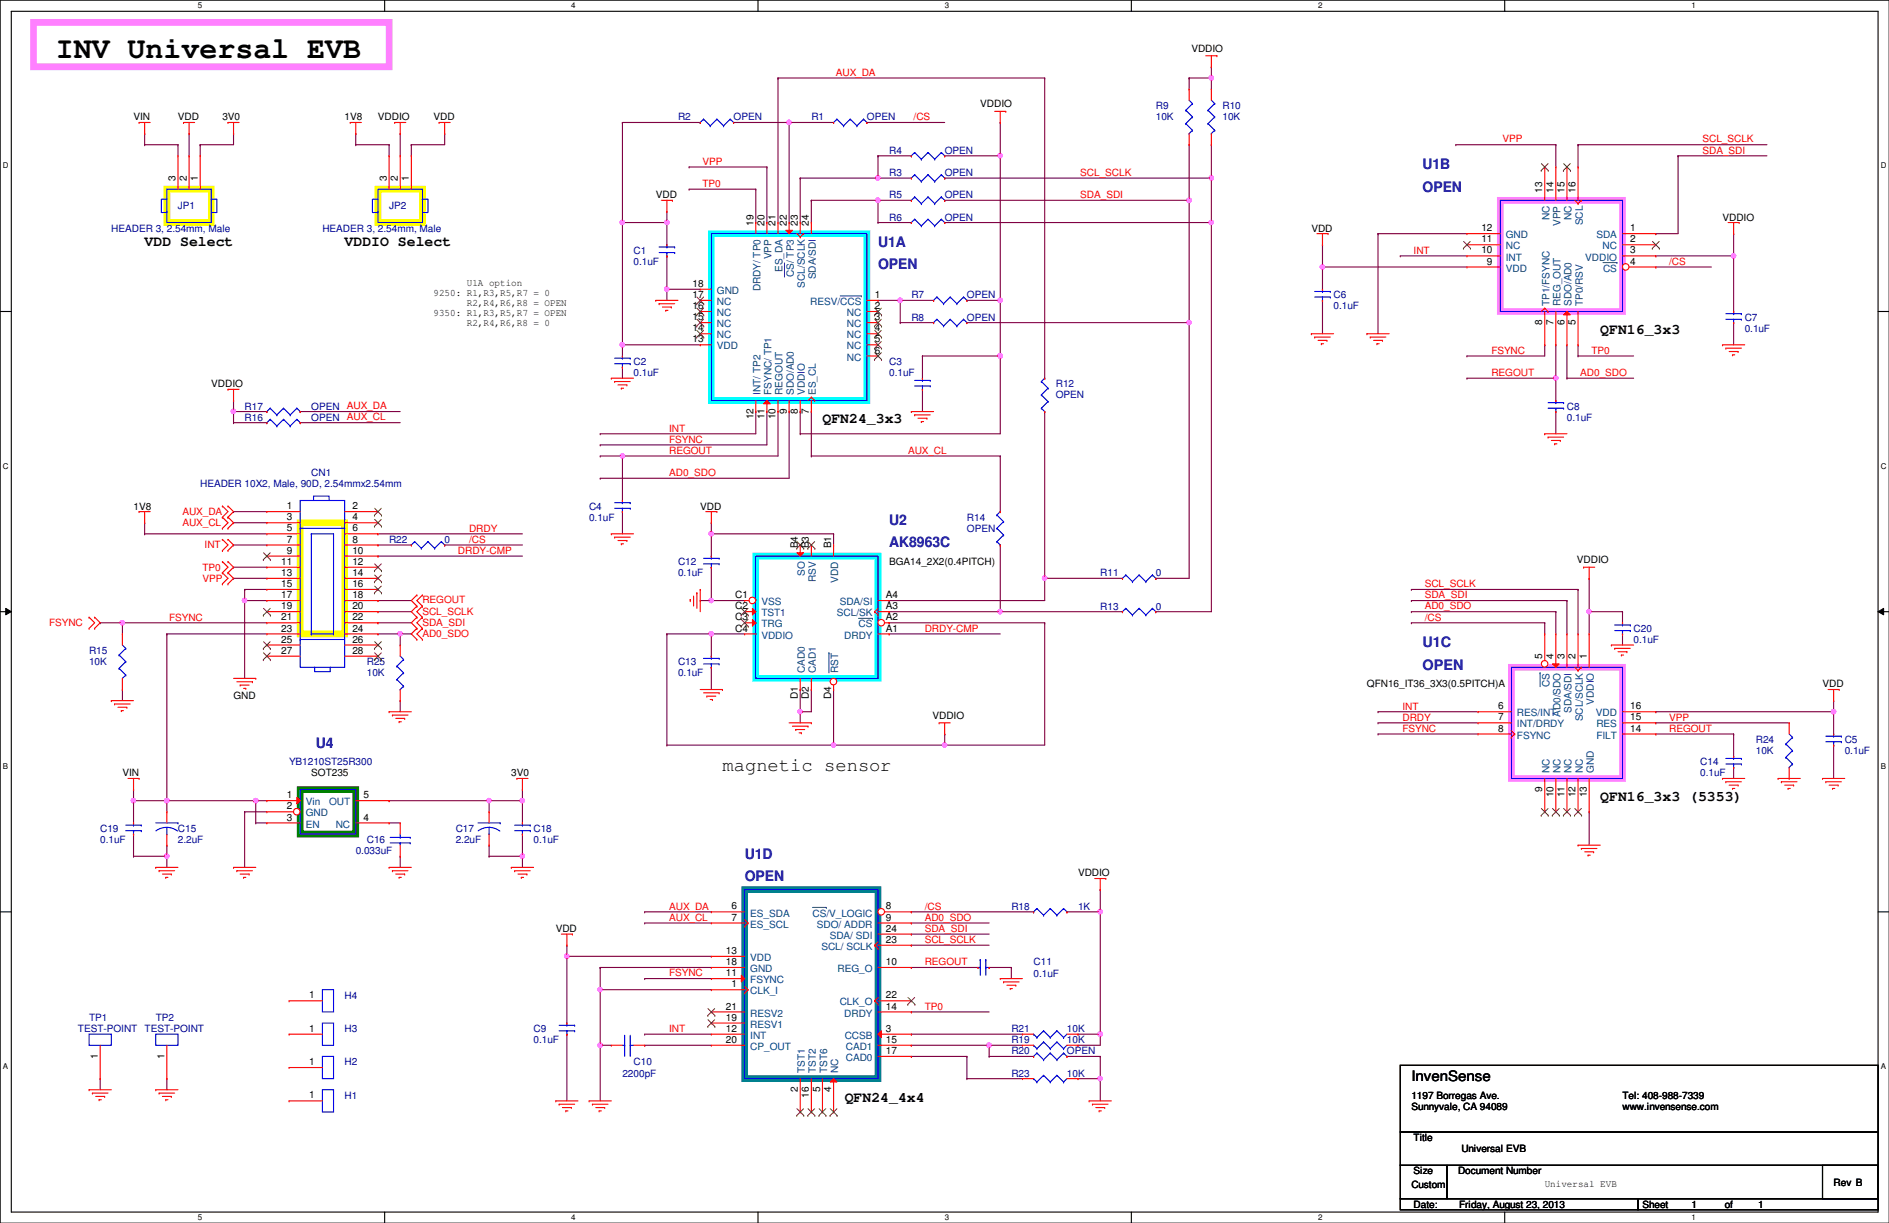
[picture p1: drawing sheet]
<svg xmlns="http://www.w3.org/2000/svg" width="432mm" height="279mm" viewBox="0 0 432 279" stroke-linecap="round" stroke-linejoin="round" font-family="sans-serif">
<defs><g id="words">
<text font-size="6.9" x="12.7" y="13.3">INV Universal EVB</text>
<text font-size="4.3" x="165.1" y="176.2">magnetic sensor</text>
<g font-size="3.3" fill="#000080">
<text x="325.2" y="38.7">U1B</text>
<text x="325.2" y="43.8">OPEN</text>
<text x="200.7" y="56.5">U1A</text>
<text x="200.7" y="61.6">OPEN</text>
<text x="203.2" y="120">U2</text>
<text x="203.2" y="125.1">AK8963C</text>
<text x="325.2" y="147.9">U1C</text>
<text x="325.2" y="153">OPEN</text>
<text x="72.2" y="170.8">U4</text>
<text x="170.2" y="196.2">U1D</text>
<text x="170.2" y="201.3">OPEN</text>
</g>
<g font-size="3.3">
<text x="33.1" y="56.1">VDD Select</text>
<text x="78.8" y="56.1">VDDIO Select</text>
<text x="365.8" y="76.4">QFN16_3x3</text>
<text x="188" y="96.7">QFN24_3x3</text>
<text x="365.8" y="183.1">QFN16_3x3 (5353)</text>
<text x="193.1" y="251.7">QFN24_4x4</text>
<text x="322.6" y="246.8">InvenSense</text>
</g>
<g font-size="2.3">
<text x="272.3" y="11.8">VDDIO</text>
<text x="30.5" y="27.5">VIN</text>
<text x="40.7" y="27.5">VDD</text>
<text x="50.8" y="27.5">3V0</text>
<text x="78.8" y="27.5">1V8</text>
<text x="86.4" y="27.5">VDDIO</text>
<text x="99.1" y="27.5">VDD</text>
<text x="224.1" y="24.5">VDDIO</text>
<text x="40.1" y="41.4" transform="rotate(-90 40.1 41.4)">3</text>
<text x="42.7" y="41.4" transform="rotate(-90 42.7 41.4)">2</text>
<text x="45.2" y="41.4" transform="rotate(-90 45.2 41.4)">1</text>
<text x="88.4" y="41.4" transform="rotate(-90 88.4 41.4)">3</text>
<text x="90.9" y="41.4" transform="rotate(-90 90.9 41.4)">2</text>
<text x="93.5" y="41.4" transform="rotate(-90 93.5 41.4)">1</text>
<text x="149.9" y="45.3">VDD</text>
<text x="352.6" y="44" transform="rotate(-90 352.6 44)">13</text>
<text x="355.1" y="44" transform="rotate(-90 355.1 44)">14</text>
<text x="357.6" y="44" transform="rotate(-90 357.6 44)">15</text>
<text x="360.2" y="44" transform="rotate(-90 360.2 44)">16</text>
<text x="172.2" y="51.6" transform="rotate(-90 172.2 51.6)">19</text>
<text x="174.8" y="51.6" transform="rotate(-90 174.8 51.6)">20</text>
<text x="177.3" y="51.6" transform="rotate(-90 177.3 51.6)">21</text>
<text x="179.8" y="51.6" transform="rotate(-90 179.8 51.6)">22</text>
<text x="182.4" y="51.6" transform="rotate(-90 182.4 51.6)">23</text>
<text x="184.9" y="51.6" transform="rotate(-90 184.9 51.6)">24</text>
<text x="299.8" y="52.9">VDD</text>
<text x="338.6" y="52.8">12</text>
<text x="372.7" y="52.8">1</text>
<text x="393.7" y="50.4">VDDIO</text>
<text x="338.6" y="57.9">10</text>
<text x="338.6" y="55.4">11</text>
<text x="372.7" y="57.9">3</text>
<text x="372.7" y="55.4">2</text>
<text x="106.7" y="65.4">U1A option</text>
<text x="158.3" y="65.5">18</text>
<text x="339.9" y="60.5">9</text>
<text x="372.7" y="60.5">4</text>
<text x="99.1" y="67.7">9250: R1,R3,R5,R7 = 0</text>
<text x="106.7" y="70">R2,R4,R6,R8 = OPEN</text>
<text x="158.3" y="70.6">16</text>
<text x="158.3" y="68.1">17</text>
<text x="199.9" y="70.6">2</text>
<text x="199.9" y="68.1">1</text>
<text x="99.1" y="72.3">9350: R1,R3,R5,R7 = OPEN</text>
<text x="106.7" y="74.5">R2,R4,R6,R8 = 0</text>
<text x="158.3" y="75.7">14</text>
<text x="158.3" y="73.2">15</text>
<text x="199.9" y="73.2">3</text>
<text x="199.9" y="75.7">4</text>
<text x="352.6" y="74.2" transform="rotate(-90 352.6 74.2)">8</text>
<text x="355.1" y="74.2" transform="rotate(-90 355.1 74.2)">7</text>
<text x="357.6" y="74.2" transform="rotate(-90 357.6 74.2)">6</text>
<text x="360.2" y="74.2" transform="rotate(-90 360.2 74.2)">5</text>
<text x="158.3" y="78.2">13</text>
<text x="199.9" y="80.8">6</text>
<text x="199.9" y="78.2">5</text>
<text x="48.3" y="88.5">VDDIO</text>
<text x="172.2" y="95.8" transform="rotate(-90 172.2 95.8)">12</text>
<text x="174.8" y="95.8" transform="rotate(-90 174.8 95.8)">11</text>
<text x="177.3" y="95.8" transform="rotate(-90 177.3 95.8)">10</text>
<text x="179.8" y="94.5" transform="rotate(-90 179.8 94.5)">9</text>
<text x="182.4" y="94.5" transform="rotate(-90 182.4 94.5)">8</text>
<text x="184.9" y="94.5" transform="rotate(-90 184.9 94.5)">7</text>
<text x="30.5" y="116.4">1V8</text>
<text x="65.6" y="116.3">1</text>
<text x="65.6" y="118.9">3</text>
<text x="80.6" y="116.3">2</text>
<text x="80.6" y="118.9">4</text>
<text x="160.1" y="116.4">VDD</text>
<text x="65.6" y="121.4">5</text>
<text x="65.6" y="124">7</text>
<text x="80.6" y="121.4">6</text>
<text x="80.6" y="124">8</text>
<text x="182.4" y="125.3" transform="rotate(-90 182.4 125.3)">B4</text>
<text x="184.9" y="125.3" transform="rotate(-90 184.9 125.3)">B3</text>
<text x="190" y="125.3" transform="rotate(-90 190 125.3)">B1</text>
<text x="64.3" y="129">11</text>
<text x="64.3" y="131.6">13</text>
<text x="65.6" y="126.5">9</text>
<text x="80.6" y="126.5">10</text>
<text x="80.6" y="129">12</text>
<text x="80.6" y="131.6">14</text>
<text x="203.2" y="129.1">BGA14_2X2(0.4PITCH)</text>
<text x="360.5" y="128.6">VDDIO</text>
<text x="64.3" y="134.1">15</text>
<text x="64.3" y="136.7">17</text>
<text x="80.6" y="134.1">16</text>
<text x="80.6" y="136.7">18</text>
<text x="168.1" y="136.7">C1</text>
<text x="202.5" y="136.7">A4</text>
<text x="64.3" y="139.2">19</text>
<text x="64.3" y="141.7">21</text>
<text x="80.6" y="139.2">20</text>
<text x="80.6" y="141.7">22</text>
<text x="168.1" y="141.7">C3</text>
<text x="168.1" y="139.2">C2</text>
<text x="202.5" y="141.7">A2</text>
<text x="202.5" y="139.2">A3</text>
<text x="64.3" y="144.3">23</text>
<text x="64.3" y="146.8">25</text>
<text x="64.3" y="149.4">27</text>
<text x="80.6" y="144.3">24</text>
<text x="80.6" y="146.8">26</text>
<text x="80.6" y="149.4">28</text>
<text x="168.1" y="144.3">C4</text>
<text x="202.5" y="144.3">A1</text>
<text x="352.6" y="150.7" transform="rotate(-90 352.6 150.7)">5</text>
<text x="355.1" y="150.7" transform="rotate(-90 355.1 150.7)">4</text>
<text x="357.6" y="150.7" transform="rotate(-90 357.6 150.7)">3</text>
<text x="360.2" y="150.7" transform="rotate(-90 360.2 150.7)">2</text>
<text x="362.7" y="150.7" transform="rotate(-90 362.7 150.7)">1</text>
<text x="53.4" y="159.6">GND</text>
<text x="182.4" y="159.7" transform="rotate(-90 182.4 159.7)">D1</text>
<text x="184.9" y="159.7" transform="rotate(-90 184.9 159.7)">D2</text>
<text x="190" y="159.7" transform="rotate(-90 190 159.7)">D4</text>
<text x="312.5" y="157.1">QFN16_IT36_3X3(0.5PITCH)A</text>
<text x="416.6" y="157.1">VDD</text>
<text x="213.1" y="164.2">VDDIO</text>
<text x="342.4" y="167.1">8</text>
<text x="342.4" y="164.6">7</text>
<text x="342.4" y="162.1">6</text>
<text x="372.7" y="162.1">16</text>
<text x="372.7" y="167.1">14</text>
<text x="372.7" y="164.6">15</text>
<text x="28" y="177.4">VIN</text>
<text x="71.2" y="177.4">SOT235</text>
<text x="116.9" y="177.4">3V0</text>
<text x="65.6" y="182.4">1</text>
<text x="65.6" y="184.9">2</text>
<text x="83.1" y="182.4">5</text>
<text x="352.6" y="180.9" transform="rotate(-90 352.6 180.9)">9</text>
<text x="355.1" y="182.2" transform="rotate(-90 355.1 182.2)">10</text>
<text x="357.6" y="182.2" transform="rotate(-90 357.6 182.2)">11</text>
<text x="360.2" y="182.2" transform="rotate(-90 360.2 182.2)">12</text>
<text x="362.7" y="182.2" transform="rotate(-90 362.7 182.2)">13</text>
<text x="65.6" y="187.5">3</text>
<text x="83.1" y="187.5">4</text>
<text x="246.4" y="200.2">VDDIO</text>
<text x="167.2" y="207.8">6</text>
<text x="202.5" y="207.8">8</text>
<text x="127" y="212.9">VDD</text>
<text x="167.2" y="210.3">7</text>
<text x="202.5" y="212.9">24</text>
<text x="202.5" y="210.3">9</text>
<text x="202.5" y="215.4">23</text>
<text x="165.9" y="217.9">13</text>
<text x="165.9" y="220.5">18</text>
<text x="202.5" y="220.5">10</text>
<text x="165.9" y="223">11</text>
<text x="167.2" y="225.6">1</text>
<text x="70.7" y="228.1">1</text>
<text x="165.9" y="233.2">19</text>
<text x="165.9" y="230.6">21</text>
<text x="202.5" y="228.1">22</text>
<text x="202.5" y="230.6">14</text>
<text x="70.7" y="235.7">1</text>
<text x="165.9" y="238.3">20</text>
<text x="165.9" y="235.7">12</text>
<text x="202.5" y="235.7">3</text>
<text x="202.5" y="238.3">15</text>
<text x="22.4" y="241.9" transform="rotate(-90 22.4 241.9)">1</text>
<text x="37.6" y="241.9" transform="rotate(-90 37.6 241.9)">1</text>
<text x="70.7" y="243.3">1</text>
<text x="202.5" y="240.8">17</text>
<text x="70.7" y="251">1</text>
<text x="182.4" y="249.5" transform="rotate(-90 182.4 249.5)">2</text>
<text x="184.9" y="250.7" transform="rotate(-90 184.9 250.7)">16</text>
<text x="187.5" y="249.5" transform="rotate(-90 187.5 249.5)">5</text>
<text x="190" y="249.5" transform="rotate(-90 190 249.5)">4</text>
<text x="322.6" y="251">1197 Borregas Ave.</text>
<text x="370.9" y="251">Tel: 408-988-7339</text>
<text x="322.6" y="253.6">Sunnyvale, CA 94089</text>
<text x="370.9" y="253.6">www.invensense.com</text>
<text x="323.1" y="260.7">Title</text>
<text x="334.1" y="263.2">Universal EVB</text>
<text x="323.1" y="268.3">Size</text>
<text x="333.3" y="268.3">Document Number</text>
<text x="322.6" y="271.4">Custom</text>
<text x="323.1" y="275.9">Date:</text>
<text x="333.5" y="275.9">Friday, August 23, 2013</text>
<text x="353.1" y="271.1">Universal EVB</text>
<text x="375.5" y="275.9">Sheet</text>
<text x="386.6" y="275.9">1</text>
<text x="394.3" y="275.9">of</text>
<text x="401.9" y="275.9">1</text>
<text x="419.1" y="270.8">Rev B</text>
</g>
<g font-size="2.3" fill="#f00">
<text x="191.1" y="17.3">AUX_DA</text>
<text x="208.8" y="27.5">/CS</text>
<text x="343.5" y="32.6">VPP</text>
<text x="389.2" y="32.6">SCL_SCLK</text>
<text x="389.2" y="35.1">SDA_SDI</text>
<text x="160.6" y="37.6">VPP</text>
<text x="246.9" y="40.2">SCL_SCLK</text>
<text x="160.6" y="42.7">TP0</text>
<text x="246.9" y="45.3">SDA_SDI</text>
<text x="323.1" y="58">INT</text>
<text x="381.6" y="60.5">/CS</text>
<text x="340.9" y="80.8">FSYNC</text>
<text x="363.8" y="80.8">TP0</text>
<text x="340.9" y="85.9">REGOUT</text>
<text x="361.2" y="85.9">AD0_SDO</text>
<text x="79.3" y="93.5">AUX_DA</text>
<text x="79.3" y="96.1">AUX_CL</text>
<text x="153" y="98.6">INT</text>
<text x="153" y="101.1">FSYNC</text>
<text x="153" y="103.7">REGOUT</text>
<text x="207.6" y="103.7">AUX_CL</text>
<text x="153" y="108.8">AD0_SDO</text>
<text x="41.7" y="117.7">AUX_DA</text>
<text x="41.7" y="120.2">AUX_CL</text>
<text x="46.8" y="125.3">INT</text>
<text x="107.2" y="121.5">DRDY</text>
<text x="107.2" y="124">/CS</text>
<text x="46.3" y="130.4">TP0</text>
<text x="104.7" y="126.5">DRDY-CMP</text>
<text x="46.3" y="132.9">VPP</text>
<text x="96.6" y="137.8">REGOUT</text>
<text x="325.7" y="136.7">SDA_SDI</text>
<text x="325.7" y="134.2">SCL_SCLK</text>
<text x="11.2" y="143.1">FSYNC</text>
<text x="38.7" y="141.8">FSYNC</text>
<text x="96.6" y="143.1">SDA_SDI</text>
<text x="96.6" y="140.5">SCL_SCLK</text>
<text x="325.7" y="139.2">AD0_SDO</text>
<text x="325.7" y="141.8">/CS</text>
<text x="96.6" y="145.6">AD0_SDO</text>
<text x="211.4" y="144.3">DRDY-CMP</text>
<text x="320.6" y="167.2">FSYNC</text>
<text x="320.6" y="164.6">DRDY</text>
<text x="320.6" y="162.1">INT</text>
<text x="381.6" y="164.6">VPP</text>
<text x="381.6" y="167.2">REGOUT</text>
<text x="153" y="207.8">AUX_DA</text>
<text x="211.4" y="207.8">/CS</text>
<text x="153" y="210.4">AUX_CL</text>
<text x="211.4" y="215.4">SCL_SCLK</text>
<text x="211.4" y="212.9">SDA_SDI</text>
<text x="211.4" y="210.4">AD0_SDO</text>
<text x="211.4" y="220.5">REGOUT</text>
<text x="153" y="223.1">FSYNC</text>
<text x="211.4" y="230.7">TP0</text>
<text x="153" y="235.8">INT</text>
</g>
<g font-size="2.3" fill="#000080">
<text x="155" y="27.5">R2</text>
<text x="167.7" y="27.5">OPEN</text>
<text x="185.5" y="27.5">R1</text>
<text x="198.2" y="27.5">OPEN</text>
<text x="264.2" y="25">R9</text>
<text x="264.2" y="27.5">10K</text>
<text x="279.4" y="25">R10</text>
<text x="279.4" y="27.5">10K</text>
<text x="203.2" y="35.1">R4</text>
<text x="215.9" y="35.1">OPEN</text>
<text x="203.2" y="40.2">R3</text>
<text x="215.9" y="40.2">OPEN</text>
<text x="40.7" y="47.8">JP1</text>
<text x="88.9" y="47.8">JP2</text>
<text x="203.2" y="45.3">R5</text>
<text x="215.9" y="45.3">OPEN</text>
<text x="25.4" y="52.9">HEADER 3, 2.54mm, Male</text>
<text x="73.7" y="52.9">HEADER 3, 2.54mm, Male</text>
<text x="203.2" y="50.4">R6</text>
<text x="215.9" y="50.4">OPEN</text>
<text x="144.8" y="58">C1</text>
<text x="144.8" y="60.5">0.1uF</text>
<text x="208.3" y="68.2">R7</text>
<text x="221" y="68.2">OPEN</text>
<text x="304.8" y="68.2">C6</text>
<text x="304.8" y="70.7">0.1uF</text>
<text x="208.3" y="73.2">R8</text>
<text x="221" y="73.2">OPEN</text>
<text x="398.8" y="73.2">C7</text>
<text x="398.8" y="75.8">0.1uF</text>
<text x="144.8" y="83.4">C2</text>
<text x="203.2" y="83.4">C3</text>
<text x="144.8" y="85.9">0.1uF</text>
<text x="203.2" y="85.9">0.1uF</text>
<text x="241.3" y="88.5">R12</text>
<text x="55.9" y="93.6">R17</text>
<text x="71.2" y="93.6">OPEN</text>
<text x="241.3" y="91">OPEN</text>
<text x="358.2" y="93.6">C8</text>
<text x="55.9" y="96.1">R16</text>
<text x="71.2" y="96.1">OPEN</text>
<text x="358.2" y="96.1">0.1uF</text>
<text x="45.8" y="111.3">HEADER 10X2, Male, 90D, 2.54mmx2.54mm</text>
<text x="71.2" y="108.8">CN1</text>
<text x="134.7" y="116.4">C4</text>
<text x="134.7" y="119">0.1uF</text>
<text x="221" y="119">R14</text>
<text x="88.9" y="124">R22</text>
<text x="101.6" y="124">0</text>
<text x="221" y="121.5">OPEN</text>
<text x="155" y="129.1">C12</text>
<text x="155" y="131.7">0.1uF</text>
<text x="251.5" y="131.7">R11</text>
<text x="264.2" y="131.7">0</text>
<text x="251.5" y="139.3">R13</text>
<text x="264.2" y="139.3">0</text>
<text x="20.4" y="149.4">R15</text>
<text x="373.4" y="144.4">C20</text>
<text x="373.4" y="146.9">0.1uF</text>
<text x="20.4" y="152">10K</text>
<text x="83.9" y="152">R25</text>
<text x="83.9" y="154.5">10K</text>
<text x="155" y="152">C13</text>
<text x="155" y="154.5">0.1uF</text>
<text x="401.4" y="169.8">R24</text>
<text x="401.4" y="172.3">10K</text>
<text x="421.7" y="169.8">C5</text>
<text x="421.7" y="172.3">0.1uF</text>
<text x="66.1" y="174.8">YB1210ST25R300</text>
<text x="388.7" y="174.8">C14</text>
<text x="388.7" y="177.4">0.1uF</text>
<text x="22.9" y="190.1">C19</text>
<text x="40.7" y="190.1">C15</text>
<text x="104.2" y="190.1">C17</text>
<text x="122" y="190.1">C18</text>
<text x="22.9" y="192.6">0.1uF</text>
<text x="40.7" y="192.6">2.2uF</text>
<text x="81.3" y="195.2">0.033uF</text>
<text x="83.9" y="192.6">C16</text>
<text x="104.2" y="192.6">2.2uF</text>
<text x="122" y="192.6">0.1uF</text>
<text x="231.2" y="207.9">R18</text>
<text x="246.4" y="207.9">1K</text>
<text x="236.3" y="220.6">C11</text>
<text x="236.3" y="223.1">0.1uF</text>
<text x="20.4" y="233.3">TP1</text>
<text x="35.6" y="233.3">TP2</text>
<text x="78.8" y="228.2">H4</text>
<text x="17.8" y="235.8">TEST-POINT</text>
<text x="33.1" y="235.8">TEST-POINT</text>
<text x="78.8" y="235.8">H3</text>
<text x="122" y="235.8">C9</text>
<text x="122" y="238.3">0.1uF</text>
<text x="231.2" y="235.8">R21</text>
<text x="231.2" y="238.3">R19</text>
<text x="243.9" y="235.8">10K</text>
<text x="243.9" y="238.3">10K</text>
<text x="78.8" y="243.4">H2</text>
<text x="142.3" y="246">2200pF</text>
<text x="144.8" y="243.4">C10</text>
<text x="231.2" y="240.9">R20</text>
<text x="231.2" y="246">R23</text>
<text x="243.9" y="240.9">OPEN</text>
<text x="243.9" y="246">10K</text>
<text x="78.8" y="251">H1</text>
</g>
<g font-size="2.3" fill="#004080">
<text x="354.2" y="50.3" transform="rotate(-90 354.2 50.3)">NC</text>
<text x="356.7" y="51.6" transform="rotate(-90 356.7 51.6)">VPP</text>
<text x="359.2" y="50.3" transform="rotate(-90 359.2 50.3)">NC</text>
<text x="361.8" y="51.5" transform="rotate(-90 361.8 51.5)">SCL</text>
<text x="176.4" y="59.2" transform="rotate(-90 176.4 59.2)">VPP</text>
<text x="344.2" y="54.4">GND</text>
<text x="344.2" y="59.5">INT</text>
<text x="344.2" y="57">NC</text>
<text x="362.4" y="59.5">VDDIO</text>
<text x="364.9" y="54.4">SDA</text>
<text x="366.3" y="57">NC</text>
<text x="178.9" y="62.1" transform="rotate(-90 178.9 62.1)">ES_DA</text>
<text x="181.4" y="63.3" transform="rotate(-90 181.4 63.3)">CS/ TP3</text>
<text x="184" y="65.7" transform="rotate(-90 184 65.7)">SCL/SCLK</text>
<text x="186.5" y="63.8" transform="rotate(-90 186.5 63.8)">SDA/SDI</text>
<text x="344.2" y="62.1">VDD</text>
<text x="366.4" y="62.1">CS</text>
<text x="163.9" y="67.1">GND</text>
<text x="163.9" y="69.7">NC</text>
<text x="173.8" y="66.6" transform="rotate(-90 173.8 66.6)">DRDY/ TP0</text>
<text x="185.2" y="69.7">RESV/CCS</text>
<text x="354.2" y="69.9" transform="rotate(-90 354.2 69.9)">TP1/FSYNC</text>
<text x="356.7" y="69.9" transform="rotate(-90 356.7 69.9)">REG_OUT</text>
<text x="359.2" y="69.9" transform="rotate(-90 359.2 69.9)">SDO/AD0</text>
<text x="361.8" y="69.9" transform="rotate(-90 361.8 69.9)">TP0/RSV</text>
<text x="163.9" y="77.3">NC</text>
<text x="163.9" y="72.2">NC</text>
<text x="163.9" y="74.8">NC</text>
<text x="193.6" y="72.2">NC</text>
<text x="193.6" y="74.8">NC</text>
<text x="193.6" y="77.3">NC</text>
<text x="163.9" y="79.8">VDD</text>
<text x="193.6" y="82.4">NC</text>
<text x="193.6" y="79.8">NC</text>
<text x="173.8" y="90.2" transform="rotate(-90 173.8 90.2)">INT/ TP2</text>
<text x="176.4" y="90.2" transform="rotate(-90 176.4 90.2)">FSYNC/ TP1</text>
<text x="178.9" y="90.2" transform="rotate(-90 178.9 90.2)">REGOUT</text>
<text x="181.4" y="90.2" transform="rotate(-90 181.4 90.2)">SDO/AD0</text>
<text x="184" y="90.2" transform="rotate(-90 184 90.2)">VDDIO</text>
<text x="186.5" y="90.2" transform="rotate(-90 186.5 90.2)">ES_CL</text>
<text x="184" y="131.6" transform="rotate(-90 184 131.6)">SO</text>
<text x="186.5" y="133" transform="rotate(-90 186.5 133)">RSV</text>
<text x="191.6" y="133.1" transform="rotate(-90 191.6 133.1)">VDD</text>
<text x="174" y="143.3">TRG</text>
<text x="174" y="140.8">TST1</text>
<text x="174" y="138.3">VSS</text>
<text x="191.3" y="140.8">SCL/SK</text>
<text x="191.9" y="138.3">SDA/SI</text>
<text x="196.3" y="143.3">CS</text>
<text x="174" y="145.9">VDDIO</text>
<text x="193" y="145.9">DRDY</text>
<text x="184" y="153.7" transform="rotate(-90 184 153.7)">CAD0</text>
<text x="186.5" y="153.7" transform="rotate(-90 186.5 153.7)">CAD1</text>
<text x="191.6" y="153.7" transform="rotate(-90 191.6 153.7)">RST</text>
<text x="354.2" y="156.9" transform="rotate(-90 354.2 156.9)">CS</text>
<text x="364.3" y="161" transform="rotate(-90 364.3 161)">VDDIO</text>
<text x="346.8" y="166.2">INT/DRDY</text>
<text x="346.8" y="163.7">RES/INT</text>
<text x="356.7" y="163.7" transform="rotate(-90 356.7 163.7)">AD0/SDO</text>
<text x="359.2" y="162.9" transform="rotate(-90 359.2 162.9)">SDA/SDI</text>
<text x="361.8" y="164.8" transform="rotate(-90 361.8 164.8)">SCL/SCLK</text>
<text x="364.8" y="163.7">VDD</text>
<text x="364.9" y="166.2">RES</text>
<text x="346.8" y="168.7">FSYNC</text>
<text x="364.9" y="168.7">FILT</text>
<text x="354.2" y="176.6" transform="rotate(-90 354.2 176.6)">NC</text>
<text x="356.7" y="176.6" transform="rotate(-90 356.7 176.6)">NC</text>
<text x="359.2" y="176.6" transform="rotate(-90 359.2 176.6)">NC</text>
<text x="361.8" y="176.6" transform="rotate(-90 361.8 176.6)">NC</text>
<text x="364.3" y="176.6" transform="rotate(-90 364.3 176.6)">GND</text>
<text x="69.9" y="184">Vin</text>
<text x="75.2" y="184">OUT</text>
<text x="69.9" y="186.5">GND</text>
<text x="69.9" y="189.1">EN</text>
<text x="76.8" y="189.1">NC</text>
<text x="171.5" y="209.4">ES_SDA</text>
<text x="185.7" y="209.4">CS/V_LOGIC</text>
<text x="171.5" y="211.9">ES_SCL</text>
<text x="186.7" y="211.9">SDO/ ADDR</text>
<text x="189.7" y="214.5">SDA/ SDI</text>
<text x="171.5" y="219.5">VDD</text>
<text x="187.7" y="217">SCL/ SCLK</text>
<text x="171.5" y="227.2">CLK_I</text>
<text x="171.5" y="222.1">GND</text>
<text x="171.5" y="224.6">FSYNC</text>
<text x="191.4" y="222.1">REG_O</text>
<text x="171.5" y="232.2">RESV2</text>
<text x="191.9" y="229.7">CLK_O</text>
<text x="193" y="232.2">DRDY</text>
<text x="171.5" y="239.9">CP_OUT</text>
<text x="171.5" y="237.3">INT</text>
<text x="171.5" y="234.8">RESV1</text>
<text x="193.1" y="237.3">CCSB</text>
<text x="193.3" y="239.9">CAD1</text>
<text x="184" y="245.2" transform="rotate(-90 184 245.2)">TST1</text>
<text x="186.5" y="245.2" transform="rotate(-90 186.5 245.2)">TST2</text>
<text x="189.1" y="245.2" transform="rotate(-90 189.1 245.2)">TST6</text>
<text x="191.6" y="245.2" transform="rotate(-90 191.6 245.2)">NC</text>
<text x="193.3" y="242.4">CAD0</text>
</g>
<g font-size="1.8">
<text x="45.3" y="1.9">5</text>
<text x="130.6" y="1.9">4</text>
<text x="215.9" y="1.9">3</text>
<text x="301.3" y="1.9">2</text>
<text x="386.6" y="1.9">1</text>
<text x=".7" y="38.5">D</text>
<text x="429.9" y="38.5">D</text>
<text x=".7" y="107.1">C</text>
<text x="429.9" y="107.1">C</text>
<text x=".7" y="175.6">B</text>
<text x="429.9" y="175.6">B</text>
<text x=".7" y="244.2">A</text>
<text x="429.9" y="244.2">A</text>
<text x="45.3" y="278.8">5</text>
<text x="130.6" y="278.8">4</text>
<text x="215.9" y="278.8">3</text>
<text x="301.3" y="278.8">2</text>
<text x="386.6" y="278.8">1</text>
</g>
</g></defs>
<path d="M0 0h431.8v279.4h-431.8zM2.6 2.6h426.7v274.3h-426.7z" fill="none" stroke="#000" stroke-width=".25"/>
<g fill="#fff">
<path d="M45.3 .3h.9v2h-.9z"/>
<path d="M45.3 277.2h.9v1.9h-.9z"/>
</g>
<path d="M87.9 0v2.6M87.9 276.9v2.5" fill="none" stroke="#000" stroke-width=".25"/>
<g fill="#fff">
<path d="M130.6 .3h1v2h-1z"/>
<path d="M130.6 277.2h1v1.9h-1z"/>
</g>
<path d="M173.3 0v2.6M173.3 276.9v2.5" fill="none" stroke="#000" stroke-width=".25"/>
<g fill="#fff">
<path d="M215.9 .3h1v2h-1z"/>
<path d="M215.9 277.2h1v1.9h-1z"/>
</g>
<path d="M258.6 0v2.6M258.6 276.9v2.5" fill="none" stroke="#000" stroke-width=".25"/>
<g fill="#fff">
<path d="M301.3 .3h1v2h-1z"/>
<path d="M301.3 277.2h1v1.9h-1z"/>
</g>
<path d="M344 0v2.6M344 276.9v2.5" fill="none" stroke="#000" stroke-width=".25"/>
<g fill="#fff">
<path d="M386.6 .3h1v2h-1z"/>
<path d="M386.6 277.2h1v1.9h-1z"/>
<path d="M.7 36.9h1.2v2h-1.2z"/>
<path d="M429.9 36.9h1.3v2h-1.3z"/>
<path d="M.7 105.5h1.2v1.9h-1.2z"/>
<path d="M429.9 105.5h1.3v1.9h-1.3z"/>
</g>
<path d="M0 71.2h2.6M429.3 71.2h2.5" fill="none" stroke="#000" stroke-width=".25"/>
<g fill="#fff">
<path d="M.7 174h1.2v2h-1.2z"/>
<path d="M429.9 174h1.2v2h-1.2z"/>
</g>
<path d="M0 139.7h2.6M429.3 139.7h2.5" fill="none" stroke="#000" stroke-width=".25"/>
<path d="M1.3 139l1.3 .7-1.3 .8zM429.3 139.7l1.3-.7v1.5z" fill="#000"/>
<path d="M1.3 139l1.3 .7-1.3 .8zM429.3 139.7l1.3-.7v1.5z" fill="none" stroke="#000" stroke-width=".23"/>
<g fill="#fff">
<path d="M.7 242.6h1.2v2h-1.2z"/>
<path d="M429.9 242.6h1.2v2h-1.2z"/>
</g>
<path d="M0 208.3h2.6M429.3 208.3h2.5" fill="none" stroke="#000" stroke-width=".25"/>
<path d="M68.6 180.4h12.7v10.1h-12.7z" fill="none" stroke="#008000" stroke-width="1.5"/>
<path d="M38.1 43.2h10.2v7.6h-10.2zM86.4 43.2h10.2v7.6h-10.2zM68.6 119.4h10.2v25.4h-10.2z" fill="none" stroke="#ff0" stroke-width="1.5"/>
<path d="M162.6 53.4h35.6v38.1h-35.6zM172.8 127h27.9v28h-27.9z" fill="none" stroke="#0ff" stroke-width="1.5"/>
<path d="M170.2 203.2h30.5v43.2h-30.5z" fill="none" stroke="#008080" stroke-width="1.5"/>
<path d="M7.7 5.1h81.2v10.2h-81.2zM342.9 45.8h28v25.4h-28zM345.5 152.4h25.4v25.4h-25.4z" fill="none" stroke="#ff80ff" stroke-width="1.5"/>
<path d="M40.7 33.1h.1M40.7 33.1v2.5M45.8 33.1h.1M45.8 33.1h7.6M81.3 33.1h.1M81.3 33.1h7.6M30.5 182.9h.1M30.5 182.9h7.6M88.9 182.9h.1M88.9 182.9h22.9" fill="none" stroke="#800040" stroke-width=".25"/>
<circle cx="38.1" cy="182.9" r=".49" fill="#f0f"/>
<circle cx="38.1" cy="182.9" r=".49" fill="none" stroke="#f0f" stroke-width=".25"/>
<circle cx="30.5" cy="182.9" r=".49" fill="#f0f"/>
<circle cx="30.5" cy="182.9" r=".49" fill="none" stroke="#f0f" stroke-width=".25"/>
<g fill="none" stroke="#800040" stroke-width=".25">
<path d="M33.1 30.5h.1M33.1 30.5v2.6M45.8 33.1h.1M45.8 33.1v2.5M53.4 116.9h.1M53.4 116.9h7.6M53.4 124.5h.1M53.4 129.6h.1M53.4 124.5h7.6M53.4 129.6h7.6M55.9 137.2h.1M55.9 137.2h5.1"/>
<path d="M38.1 182.9h.1M38.1 182.9v2.6M55.9 185.5h.1M55.9 185.5v12.7M58.5 188h.1M58.5 188h2.5M111.8 182.9h.1M111.8 182.9v2.6M111.8 182.9h7.6M119.4 182.9h.1M119.4 182.9v5.1"/>
</g>
<circle cx="119.4" cy="182.9" r=".49" fill="#f0f"/>
<circle cx="119.4" cy="182.9" r=".49" fill="none" stroke="#f0f" stroke-width=".25"/>
<circle cx="111.8" cy="182.9" r=".49" fill="#f0f"/>
<circle cx="111.8" cy="182.9" r=".49" fill="none" stroke="#f0f" stroke-width=".25"/>
<g fill="none" stroke="#800040" stroke-width=".25">
<path d="M53.4 30.5h.1M53.4 30.5v2.6M91.5 30.5h.1M91.5 30.5v5.1M94 33.1h.1M94 33.1v2.5M101.6 30.5h.1M101.6 30.5v2.6h-7.6M53.4 119.4h.1M53.4 119.4h7.6M86.4 137.2h.1M86.4 137.2h7.6"/>
<path d="M28 157.5h.1M28 157.5v2.6M38.1 144.8h.1M38.1 144.8v38.1M30.5 182.9h.1M30.5 182.9v5.1M58.5 182.9h.1M58.5 182.9v5.1M58.5 182.9h2.5M111.8 195.6h.1M111.8 195.6h7.6"/>
</g>
<circle cx="58.4" cy="182.9" r=".49" fill="#f0f"/>
<circle cx="58.4" cy="182.9" r=".49" fill="none" stroke="#f0f" stroke-width=".25"/>
<g fill="none" stroke="#800040" stroke-width=".25">
<path d="M86.4 139.7h.1M86.4 139.7h7.6M28 142.3h.1M28 142.3v2.5M38.1 144.8h.1M38.1 144.8h22.9M86.4 142.3h.1M86.4 142.3h7.6M30.5 180.4h.1M30.5 190.5h.1M30.5 180.4v2.5M30.5 190.5v5.1"/>
<path d="M38.1 195.6h.1M38.1 195.6v2.6M88.9 188h.1M88.9 188h2.6M91.5 195.6h.1M91.5 195.6v2.6M119.4 180.4h.1M119.4 180.4v2.5M22.9 246.4h.1M22.9 246.4v2.6"/>
</g>
<circle cx="38.1" cy="195.6" r=".49" fill="#f0f"/>
<circle cx="38.1" cy="195.6" r=".49" fill="none" stroke="#f0f" stroke-width=".25"/>
<path d="M43.2 30.5h.1M43.2 30.5v5.1M53.4 132.1h.1M53.4 132.1h7.6M55.9 137.2h.1M55.9 137.2v17.8M91.5 144.8h.1M91.5 144.8h2.5M111.8 193.1h.1M111.8 193.1v2.5" fill="none" stroke="#800040" stroke-width=".25"/>
<circle cx="55.9" cy="137.2" r=".49" fill="#f0f"/>
<circle cx="55.9" cy="137.2" r=".49" fill="none" stroke="#f0f" stroke-width=".25"/>
<path d="M119.4 195.6h.1M119.4 195.6v2.6" fill="none" stroke="#800040" stroke-width=".25"/>
<circle cx="119.4" cy="195.6" r=".49" fill="#f0f"/>
<circle cx="119.4" cy="195.6" r=".49" fill="none" stroke="#f0f" stroke-width=".25"/>
<path d="M55.9 134.7h.1M55.9 134.7h5.1M28 142.3h.1M28 142.3h33" fill="none" stroke="#800040" stroke-width=".25"/>
<circle cx="28" cy="142.3" r=".49" fill="#f0f"/>
<circle cx="28" cy="142.3" r=".49" fill="none" stroke="#f0f" stroke-width=".25"/>
<g fill="none" stroke="#800040" stroke-width=".25">
<path d="M33.1 33.1h.1M33.1 33.1h7.6M81.3 30.5h.1M81.3 30.5v2.6M88.9 33.1h.1M88.9 33.1v2.5M167.7 28h.1M167.7 28h22.8M175.3 38.1h.1M175.3 38.1v12.7M180.4 28h.1M198.2 28h.1"/>
<path d="M198.2 28h17.7M152.4 58.5h.1M152.4 58.5v10.1M142.3 78.8h.1M142.3 78.8v2.5M152.4 66.1h.1M137.2 99.1h.1M137.2 99.1h35.6M180.4 94h.1M180.4 94v15.3h-43.2M210.9 88.9h.1M210.9 88.9v5.1"/>
<path d="M228.6 81.3h.1M228.6 81.3v17.8M137.2 109.3h.1M142.3 116.9h.1M142.3 116.9v5.1M30.5 195.6h.1M30.5 195.6h7.6M55.9 185.5h.1M55.9 185.5h5.1"/>
</g>
<circle cx="228.6" cy="81.3" r=".49" fill="#f0f"/>
<circle cx="228.6" cy="81.3" r=".49" fill="none" stroke="#f0f" stroke-width=".25"/>
<path d="M180.4 28h.1M180.4 28v22.8M182.9 40.7h.1M182.9 40.7v10.1M142.3 78.8h.1M142.3 78.8h17.8M142.3 83.9h.1M142.3 83.9v2.5M182.9 94h.1M182.9 94v5.1" fill="none" stroke="#800040" stroke-width=".25"/>
<circle cx="180.4" cy="28" r=".49" fill="#f0f"/>
<circle cx="180.4" cy="28" r=".49" fill="none" stroke="#f0f" stroke-width=".25"/>
<path d="M152.4 66.1h.1M152.4 66.1h7.7" fill="none" stroke="#800040" stroke-width=".25"/>
<circle cx="152.4" cy="66.1" r=".49" fill="#f0f"/>
<circle cx="152.4" cy="66.1" r=".49" fill="none" stroke="#f0f" stroke-width=".25"/>
<path d="M271.8 45.8h.1M271.8 45.8v27.9M172.8 94h.1M172.8 94v5.1" fill="none" stroke="#800040" stroke-width=".25"/>
<circle cx="271.8" cy="45.7" r=".49" fill="#f0f"/>
<circle cx="271.8" cy="45.7" r=".49" fill="none" stroke="#f0f" stroke-width=".25"/>
<path d="M200.7 68.6h.1M200.7 68.6h5.1M205.8 68.6h.1M205.8 68.6v5.1" fill="none" stroke="#800040" stroke-width=".25"/>
<circle cx="205.8" cy="68.6" r=".49" fill="#f0f"/>
<circle cx="205.8" cy="68.6" r=".49" fill="none" stroke="#f0f" stroke-width=".25"/>
<g fill="none" stroke="#800040" stroke-width=".25">
<path d="M177.8 17.8h.1M177.8 17.8h61M177.8 17.8v33M238.8 17.8h.1M238.8 17.8v68.6M205.8 73.7h.1M205.8 68.6h.1M205.8 73.7h7.6M205.8 68.6h7.6M221 73.7h.1M221 68.6h.1M221 73.7h50.8"/>
<path d="M221 68.6h7.6M185.5 94h.1M185.5 94v10.2M185.5 104.2h.1M185.5 104.2h43.1M228.6 104.2h.1M228.6 104.2v12.7M228.6 124.5h.1M228.6 124.5v15.2M238.8 132.1h.1M238.8 132.1h17.8M264.2 132.1h.1"/>
<path d="M264.2 139.7h.1M264.2 132.1h7.6M264.2 139.7h12.7"/>
</g>
<circle cx="228.6" cy="139.7" r=".49" fill="#f0f"/>
<circle cx="228.6" cy="139.7" r=".49" fill="none" stroke="#f0f" stroke-width=".25"/>
<path d="M228.6 35.6h.1M228.6 35.6v33M172.8 43.2h.1M172.8 43.2v7.6M228.6 139.7h.1M228.6 139.7h28" fill="none" stroke="#800040" stroke-width=".25"/>
<circle cx="228.6" cy="35.6" r=".49" fill="#f0f"/>
<circle cx="228.6" cy="35.6" r=".49" fill="none" stroke="#f0f" stroke-width=".25"/>
<path d="M276.9 17.8h.1M276.9 17.8v2.6M185.5 45.8h.1M185.5 45.8h22.8M185.5 45.8v5M200.7 45.8h.1M200.7 50.8h.1M200.7 45.8v5M200.7 50.8h7.6" fill="none" stroke="#800040" stroke-width=".25"/>
<circle cx="200.7" cy="45.7" r=".49" fill="#f0f"/>
<circle cx="200.7" cy="45.7" r=".49" fill="none" stroke="#f0f" stroke-width=".25"/>
<path d="M200.7 35.6h.1M200.7 35.6v5.1M200.7 35.6h7.6M200.7 40.7h.1M200.7 40.7h7.6" fill="none" stroke="#800040" stroke-width=".25"/>
<circle cx="200.7" cy="40.7" r=".49" fill="#f0f"/>
<circle cx="200.7" cy="40.7" r=".49" fill="none" stroke="#f0f" stroke-width=".25"/>
<path d="M276.9 33.1h.1M276.9 33.1v7.6M152.4 50.8h.1M152.4 50.8v5.1M182.9 40.7h.1M182.9 40.7h17.8M215.9 50.8h.1M215.9 50.8h61M228.6 68.6h.1M228.6 68.6v12.7h-17.7M210.9 81.3h.1M210.9 81.3v5.1" fill="none" stroke="#800040" stroke-width=".25"/>
<circle cx="228.6" cy="81.3" r=".49" fill="#f0f"/>
<circle cx="228.6" cy="81.3" r=".49" fill="none" stroke="#f0f" stroke-width=".25"/>
<circle cx="228.6" cy="68.6" r=".49" fill="#f0f"/>
<circle cx="228.6" cy="68.6" r=".49" fill="none" stroke="#f0f" stroke-width=".25"/>
<path d="M271.8 17.8h.1M271.8 17.8v2.6M271.8 17.8h5.1" fill="none" stroke="#800040" stroke-width=".25"/>
<circle cx="276.9" cy="17.8" r=".49" fill="#f0f"/>
<circle cx="276.9" cy="17.8" r=".49" fill="none" stroke="#f0f" stroke-width=".25"/>
<path d="M276.9 50.8h.1M276.9 50.8v88.9" fill="none" stroke="#800040" stroke-width=".25"/>
<circle cx="276.9" cy="50.8" r=".49" fill="#f0f"/>
<circle cx="276.9" cy="50.8" r=".49" fill="none" stroke="#f0f" stroke-width=".25"/>
<path d="M271.8 73.7h.1M271.8 73.7v58.4" fill="none" stroke="#800040" stroke-width=".25"/>
<circle cx="271.8" cy="73.7" r=".49" fill="#f0f"/>
<circle cx="271.8" cy="73.7" r=".49" fill="none" stroke="#f0f" stroke-width=".25"/>
<path d="M157.5 38.1h.1M157.5 38.1h17.8M142.3 50.8h.1M142.3 50.8h10.1M157.5 43.2h.1M157.5 43.2h15.3M182.9 99.1h.1M182.9 99.1h45.7" fill="none" stroke="#800040" stroke-width=".25"/>
<circle cx="152.4" cy="50.8" r=".49" fill="#f0f"/>
<circle cx="152.4" cy="50.8" r=".49" fill="none" stroke="#f0f" stroke-width=".25"/>
<path d="M276.9 40.7h.1M276.9 40.7v10.1" fill="none" stroke="#800040" stroke-width=".25"/>
<circle cx="276.9" cy="40.7" r=".49" fill="#f0f"/>
<circle cx="276.9" cy="40.7" r=".49" fill="none" stroke="#f0f" stroke-width=".25"/>
<path d="M215.9 170.2h.1M215.9 170.2h22.9" fill="none" stroke="#800040" stroke-width=".25"/>
<circle cx="215.9" cy="170.2" r=".49" fill="#f0f"/>
<circle cx="215.9" cy="170.2" r=".49" fill="none" stroke="#f0f" stroke-width=".25"/>
<path d="M190.5 170.2h.1M190.5 170.2h25.4" fill="none" stroke="#800040" stroke-width=".25"/>
<circle cx="190.5" cy="170.2" r=".49" fill="#f0f"/>
<circle cx="190.5" cy="170.2" r=".49" fill="none" stroke="#f0f" stroke-width=".25"/>
<path d="M162.6 137.2h.1M162.6 137.2h7.6M215.9 167.7h.1M215.9 167.7v2.5" fill="none" stroke="#800040" stroke-width=".25"/>
<circle cx="162.6" cy="137.2" r=".49" fill="#f0f"/>
<circle cx="162.6" cy="137.2" r=".49" fill="none" stroke="#f0f" stroke-width=".25"/>
<path d="M162.6 122h.1M162.6 122v5M162.6 122h27.9M190.5 122h.1M190.5 122v2.5M152.4 144.8h.1M152.4 144.8v25.4M152.4 144.8h10.2" fill="none" stroke="#800040" stroke-width=".25"/>
<circle cx="162.6" cy="121.9" r=".49" fill="#f0f"/>
<circle cx="162.6" cy="121.9" r=".49" fill="none" stroke="#f0f" stroke-width=".25"/>
<path d="M162.6 129.6h.1M162.6 129.6v7.6M162.6 152.4h.1M162.6 144.8h.1M162.6 144.8v5.1M162.6 152.4v5.1M162.6 144.8h7.6M185.5 157.5h.1M185.5 157.5v5.1" fill="none" stroke="#800040" stroke-width=".25"/>
<circle cx="162.6" cy="144.8" r=".49" fill="#f0f"/>
<circle cx="162.6" cy="144.8" r=".49" fill="none" stroke="#f0f" stroke-width=".25"/>
<path d="M182.9 162.6h.1M182.9 162.6v2.5" fill="none" stroke="#800040" stroke-width=".25"/>
<circle cx="182.9" cy="162.6" r=".49" fill="#f0f"/>
<circle cx="182.9" cy="162.6" r=".49" fill="none" stroke="#f0f" stroke-width=".25"/>
<g fill="none" stroke="#800040" stroke-width=".25">
<path d="M142.3 50.8h.1M142.3 50.8v28M203.2 137.2h.1M203.2 139.7h.1M203.2 137.2h35.6M203.2 139.7h25.4M182.9 157.5h.1M182.9 157.5v5.1M190.5 157.5h.1M190.5 157.5v12.7h-38.1M203.2 144.8h.1M203.2 142.3h.1"/>
<path d="M203.2 144.8h25.4M203.2 142.3h35.6M238.8 142.3h.1M238.8 142.3v27.9M152.4 170.2h.1M182.9 162.6h.1M182.9 162.6h2.6"/>
</g>
<circle cx="142.3" cy="78.8" r=".49" fill="#f0f"/>
<circle cx="142.3" cy="78.8" r=".49" fill="none" stroke="#f0f" stroke-width=".25"/>
<circle cx="142.3" cy="50.8" r=".49" fill="#f0f"/>
<circle cx="142.3" cy="50.8" r=".49" fill="none" stroke="#f0f" stroke-width=".25"/>
<path d="M162.6 119.4h.1M162.6 119.4v2.6M160.1 137.2h.1M160.1 137.2h2.5M238.8 132.1h.1M238.8 132.1v5.1" fill="none" stroke="#800040" stroke-width=".25"/>
<circle cx="238.8" cy="132.1" r=".49" fill="#f0f"/>
<circle cx="238.8" cy="132.1" r=".49" fill="none" stroke="#f0f" stroke-width=".25"/>
<g fill="none" stroke="#800040" stroke-width=".25">
<path d="M276.9 15.3h.1M276.9 15.3v2.5M271.8 33.1h.1M271.8 33.1v12.7h-55.9M215.9 45.8h.1M215.9 40.7h.1M215.9 40.7h61M175.3 94h.1M175.3 94v7.6h-38.1M238.8 94h.1M238.8 94v38.1M137.2 101.6h.1"/>
<path d="M142.3 104.2h.1M142.3 104.2h35.5"/>
</g>
<circle cx="142.3" cy="104.2" r=".49" fill="#f0f"/>
<circle cx="142.3" cy="104.2" r=".49" fill="none" stroke="#f0f" stroke-width=".25"/>
<g fill="none" stroke="#800040" stroke-width=".25">
<path d="M142.3 28h.1M142.3 28h17.8M228.6 28h.1M228.6 28v7.6M152.4 48.3h.1M152.4 48.3v2.5M53.4 94h.1M53.4 94h7.6M177.8 94h.1M177.8 94v10.2M137.2 104.2h.1M137.2 104.2h5.1"/>
<path d="M142.3 104.2h.1M142.3 104.2v10.1"/>
</g>
<circle cx="53.4" cy="94" r=".49" fill="#f0f"/>
<circle cx="53.4" cy="94" r=".49" fill="none" stroke="#f0f" stroke-width=".25"/>
<g fill="none" stroke="#800040" stroke-width=".25">
<path d="M142.3 28h.1M142.3 28v22.8M215.9 35.6h.1M215.9 35.6h12.7M53.4 94h.1M53.4 96.6h.1M53.4 91.5h.1M53.4 91.5v5.1M53.4 96.6h7.6M68.6 94h.1M68.6 96.6h.1M68.6 94h22.9"/>
<path d="M68.6 96.6h22.9M86.4 122h.1M86.4 122h33M129.6 218.5h.1M129.6 218.5h33M221 246.4h.1M221 241.3h.1M221 246.4h12.7M221 241.3v5.1M246.4 246.4h.1M251.5 241.3h.1M251.5 241.3v5.1h-5.1"/>
</g>
<circle cx="129.6" cy="218.5" r=".49" fill="#f0f"/>
<circle cx="129.6" cy="218.5" r=".49" fill="none" stroke="#f0f" stroke-width=".25"/>
<path d="M129.6 218.5h.1M129.6 218.5v15.2M147.4 223.6h.1M147.4 223.6h15.2M251.5 246.4h.1M251.5 246.4v5.1" fill="none" stroke="#800040" stroke-width=".25"/>
<circle cx="251.5" cy="246.4" r=".49" fill="#f0f"/>
<circle cx="251.5" cy="246.4" r=".49" fill="none" stroke="#f0f" stroke-width=".25"/>
<g fill="none" stroke="#800040" stroke-width=".25">
<path d="M147.4 208.3h.1M147.4 210.9h.1M147.4 210.9h15.2M147.4 208.3h15.2M208.3 215.9h.1M208.3 213.4h.1M208.3 210.9h.1M208.3 208.3h.1M208.3 215.9h17.8M208.3 213.4h17.8M208.3 210.9h17.8M208.3 208.3h28"/>
<path d="M137.2 238.8h.1M137.2 238.8v12.7M226.1 221h.1M226.1 221h5.1M231.2 221h.1M231.2 221v2.6"/>
</g>
<circle cx="137.2" cy="238.8" r=".49" fill="#f0f"/>
<circle cx="137.2" cy="238.8" r=".49" fill="none" stroke="#f0f" stroke-width=".25"/>
<path d="M147.4 236.3h.1M147.4 236.3h15.2M251.5 236.3h.1M251.5 236.3v2.5" fill="none" stroke="#800040" stroke-width=".25"/>
<circle cx="251.5" cy="236.2" r=".49" fill="#f0f"/>
<circle cx="251.5" cy="236.2" r=".49" fill="none" stroke="#f0f" stroke-width=".25"/>
<g fill="none" stroke="#800040" stroke-width=".25">
<path d="M129.6 236.3h.1M129.6 236.3v15.2M137.2 238.8h.1M137.2 221h.1M137.2 226.1h.1M137.2 238.8h2.5M137.2 221h25.4M137.2 226.1h25.4M137.2 221v5.1M147.4 238.8h.1M147.4 238.8h15.2M208.3 221h.1"/>
<path d="M208.3 236.3h.1M208.3 231.2h.1M208.3 221h15.3M208.3 236.3h25.4M208.3 231.2h17.8M226.1 238.8h.1M226.1 238.8h7.6M226.1 238.8v2.5M246.4 236.3h.1M246.4 238.8h.1M246.4 238.8h5.1M246.4 236.3h5.1"/>
<path d="M208.3 241.3h.1M208.3 241.3h12.7M226.1 241.3h.1M226.1 241.3h10.2M243.9 241.3h.1M243.9 241.3h7.6"/>
</g>
<circle cx="226.1" cy="238.8" r=".49" fill="#f0f"/>
<circle cx="226.1" cy="238.8" r=".49" fill="none" stroke="#f0f" stroke-width=".25"/>
<path d="M251.5 208.3h.1M251.5 208.3v28" fill="none" stroke="#800040" stroke-width=".25"/>
<circle cx="251.5" cy="208.3" r=".49" fill="#f0f"/>
<circle cx="251.5" cy="208.3" r=".49" fill="none" stroke="#f0f" stroke-width=".25"/>
<path d="M137.2 226.1h.1M137.2 226.1v12.7M208.3 238.8h.1M208.3 238.8h17.8" fill="none" stroke="#800040" stroke-width=".25"/>
<circle cx="137.2" cy="226.1" r=".49" fill="#f0f"/>
<circle cx="137.2" cy="226.1" r=".49" fill="none" stroke="#f0f" stroke-width=".25"/>
<path d="M396.3 175.3h.1M396.3 175.3v2.5M419.1 160.1h.1M419.1 170.2h.1M419.1 162.6h.1M419.1 160.1v7.6M419.1 170.2v7.6M129.6 215.9h.1M129.6 215.9v2.6" fill="none" stroke="#800040" stroke-width=".25"/>
<circle cx="419.1" cy="162.6" r=".49" fill="#f0f"/>
<circle cx="419.1" cy="162.6" r=".49" fill="none" stroke="#f0f" stroke-width=".25"/>
<g fill="none" stroke="#800040" stroke-width=".25">
<path d="M322.6 137.2h.1M322.6 134.7h.1M322.6 139.7h.1M322.6 137.2h35.6M322.6 134.7h38.1M322.6 139.7h33M355.6 139.7h.1M355.6 139.7v5.1M358.2 137.2h.1M358.2 137.2v7.6M360.7 134.7h.1M360.7 134.7v10.1"/>
<path d="M363.3 139.7h.1M363.3 139.7v5.1M322.6 142.3h.1M322.6 142.3h30.5M353.1 142.3h.1M353.1 142.3v2.5M315 167.7h.1M315 165.1h.1M315 167.7h22.9M315 165.1h22.9M378.5 165.1h.1M378.5 162.6h.1"/>
<path d="M378.5 165.1h30.5M378.5 162.6h40.6"/>
</g>
<circle cx="363.2" cy="139.7" r=".49" fill="#f0f"/>
<circle cx="363.2" cy="139.7" r=".49" fill="none" stroke="#f0f" stroke-width=".25"/>
<g fill="none" stroke="#800040" stroke-width=".25">
<path d="M302.3 55.9h.1M302.3 55.9v5.1M396.3 53.4h.1M396.3 53.4v5.1M360.7 78.8h.1M360.7 78.8v2.5M355.6 86.4h.1M355.6 86.4v5.1M360.7 81.3h.1M360.7 81.3h12.7M378.5 167.7h.1M378.5 167.7h17.8"/>
<path d="M363.3 185.5h.1M363.3 185.5v7.6"/>
</g>
<circle cx="355.6" cy="86.4" r=".49" fill="#f0f"/>
<circle cx="355.6" cy="86.4" r=".49" fill="none" stroke="#f0f" stroke-width=".25"/>
<path d="M302.3 61h.1M302.3 61h33M302.3 61v5.1M358.2 86.4h.1M358.2 86.4h15.2" fill="none" stroke="#800040" stroke-width=".25"/>
<circle cx="302.3" cy="61" r=".49" fill="#f0f"/>
<circle cx="302.3" cy="61" r=".49" fill="none" stroke="#f0f" stroke-width=".25"/>
<path d="M396.3 58.5h.1M396.3 58.5v12.7" fill="none" stroke="#800040" stroke-width=".25"/>
<circle cx="396.3" cy="58.4" r=".49" fill="#f0f"/>
<circle cx="396.3" cy="58.4" r=".49" fill="none" stroke="#f0f" stroke-width=".25"/>
<g fill="none" stroke="#800040" stroke-width=".25">
<path d="M332.8 33.1h.1M332.8 33.1h22.8M355.6 33.1h.1M355.6 33.1v5M360.7 33.1h.1M360.7 33.1h43.2M360.7 33.1v5M383.6 35.6h.1M383.6 35.6v17.8h-5.1M383.6 35.6h20.3M315 53.4h.1M315 53.4h20.3"/>
<path d="M315 53.4v22.8M320.1 58.5h.1M320.1 58.5h15.2M378.5 58.5h.1M378.5 53.4h.1M378.5 58.5h17.8M302.3 68.6h.1M302.3 68.6v7.6M353.1 78.8h.1M353.1 78.8v2.5h-17.8M355.6 78.8h.1M355.6 78.8v7.6h-20.3"/>
<path d="M358.2 78.8h.1M358.2 78.8v7.6M378.5 61h.1M378.5 61h12.7M396.3 73.7h.1M396.3 73.7v5.1M335.3 81.3h.1M335.3 86.4h.1M355.6 94h.1M355.6 94v5.1M55.9 134.7h.1M55.9 134.7v2.5"/>
<path d="M363.3 139.7h.1M363.3 132.1h.1M363.3 139.7h7.6M363.3 132.1v7.6M370.9 139.7h.1M370.9 139.7v2.6M22.9 142.3h.1M22.9 142.3h5.1M370.9 144.8h.1M370.9 144.8v2.6M38.1 193.1h.1M38.1 182.9h.1"/>
<path d="M38.1 193.1v2.5M38.1 182.9h20.4"/>
</g>
<circle cx="38.1" cy="182.9" r=".49" fill="#f0f"/>
<circle cx="38.1" cy="182.9" r=".49" fill="none" stroke="#f0f" stroke-width=".25"/>
<path d="M91.5 144.8h.1M91.5 144.8v2.6M91.5 160.1h.1M91.5 160.1v2.5M315 162.6h.1M315 162.6h22.9M119.4 190.5h.1M119.4 190.5v5.1" fill="none" stroke="#800040" stroke-width=".25"/>
<circle cx="91.5" cy="144.8" r=".49" fill="#f0f"/>
<circle cx="91.5" cy="144.8" r=".49" fill="none" stroke="#f0f" stroke-width=".25"/>
<g fill="none" stroke="#800040" stroke-width=".25">
<path d="M33.1 119.4h.1M33.1 119.4v2.6M33.1 122h.1M33.1 122h27.9M86.4 127h.1M86.4 124.5h.1M86.4 127h33M86.4 124.5h7.6M101.6 124.5h.1M101.6 124.5h17.8M86.4 144.8h.1M86.4 144.8h5.1"/>
<path d="M396.3 167.7h.1M396.3 167.7v5.1M243.9 208.3h.1M251.5 203.2h.1M251.5 203.2v5.1h-7.6M38.1 246.4h.1M38.1 246.4v2.6"/>
</g>
<g fill="none" stroke="#f00" stroke-width=".25">
<path d="M275.6 12.7h2.6M276.9 15.3h.1M276.9 12.7v2.6M278.2 12.7h.1M31.8 28h.1M31.8 28h2.5M33.1 30.5h.1M33.1 28v2.5M42 28h.1M42 28h2.5M43.2 30.5h.1M43.2 28v2.5"/>
<path d="M52.1 28h.1M52.1 28h2.6M53.4 30.5h.1M53.4 28v2.5M80.1 28h.1M80.1 28h2.5M81.3 30.5h.1M81.3 28v2.5M90.2 28h.1M90.2 28h2.6M91.5 30.5h.1M91.5 28v2.5"/>
<path d="M100.4 28h.1M100.4 28h2.5M101.6 30.5h.1M101.6 28v2.5M227.4 25.4h2.5M228.6 28h.1M228.6 25.4v2.6M229.9 25.4h.1M151.2 45.8h2.5M152.4 48.3h.1M152.4 45.8v2.5M153.7 45.8h.1"/>
<path d="M301 53.4h2.6M302.3 55.9h.1M302.3 53.4v2.5M303.6 53.4h.1M395 50.8h2.6M396.3 53.4h.1M396.3 50.8v2.6M397.6 50.8h.1M149.9 68.6h.1M149.9 68.6h5.1M150.7 69.4h.1M150.7 69.4h3.5"/>
<path d="M151.4 70.1h2.1M152.2 70.9h.1M152.2 70.9h.5M153.5 70.1h.1M299.8 76.2h.1M299.8 76.2h5M300.5 77h.1M300.5 77h3.6M301.3 77.8h2M302 78.5h.1M302 78.5h.6M303.3 77.8h.1"/>
<path d="M312.5 76.2h.1M312.5 76.2h5M313.2 77h.1M313.2 77h3.6M314 77.8h2M314.7 78.5h.1M314.7 78.5h.6M316 77.8h.1M393.7 78.8h.1M393.7 78.8h5.1M394.5 79.5h.1M394.5 79.5h3.6"/>
<path d="M52.1 88.9h.1M52.1 88.9h2.6M53.4 91.5h.1M53.4 88.9v2.6M139.7 86.4h.1M139.7 86.4h5.1M140.5 87.2h.1M140.5 87.2h3.6M141.3 87.9h2M142 88.7h.1M142 88.7h.5M143.3 87.9h.1"/>
<path d="M208.3 94h.1M208.3 94h5.1M209.1 94.8h.1M209.1 94.8h3.5M209.8 95.5h2.1M210.6 96.3h.1M210.6 96.3h.5M211.9 95.5h.1M353.1 99.1h.1M353.1 99.1h5.1M353.9 99.9h.1M353.9 99.9h3.5"/>
<path d="M395.3 80.3h2M396 81.1h.1M396 81.1h.5M397.3 80.3h.1M31.8 116.9h.1M31.8 116.9h2.5M33.1 119.4h.1M33.1 116.9v2.5M50.8 118.2h.1M50.8 115.6h.1M50.8 115.6l1.3 1.3-1.3 1.3M50.8 118.2l1.3 1.2-1.3 1.3"/>
<path d="M52.1 115.6h.1M52.1 118.2h.1M52.1 115.6l1.3 1.3-1.3 1.3M52.1 118.2l1.3 1.2-1.3 1.3M161.3 116.9h2.6M162.6 119.4h.1M162.6 116.9v2.5M163.9 116.9h.1M354.6 100.6h2.1M355.4 101.4h.1M355.4 101.4h.5M356.7 100.6h.1"/>
<path d="M50.8 120.7h.1M50.8 125.8h.1M50.8 123.2h.1M50.8 133.4h.1M50.8 130.9h.1M50.8 128.3h.1M50.8 123.2l1.3 1.3-1.3 1.3M50.8 130.9l1.3 1.2-1.3 1.3M50.8 128.3l1.3 1.3-1.3 1.3M52.1 120.7h.1M52.1 123.2h.1M52.1 125.8h.1"/>
<path d="M52.1 130.9h.1M52.1 133.4h.1M52.1 128.3h.1M52.1 123.2l1.3 1.3-1.3 1.3M52.1 130.9l1.3 1.2-1.3 1.3M52.1 128.3l1.3 1.3-1.3 1.3M95.3 138.5h.1M95.3 135.9h.1M95.3 138.5l-1.3 1.2 1.3 1.3M95.3 135.9l-1.3 1.3 1.3 1.3M96.6 138.5h.1M96.6 135.9h.1"/>
<path d="M96.6 138.5l-1.3 1.2 1.3 1.3M96.6 135.9l-1.3 1.3 1.3 1.3M139.7 122h.1M139.7 122h5.1M140.5 122.7h.1M140.5 122.7h3.6M141.3 123.5h2M142 124.2h.1M142 124.2h.5M143.3 123.5h.1M157.8 136.9h.1M157.8 136.9v.6"/>
<path d="M158.5 138.2h.1M158.5 136.2v2M159.3 135.4h.1M159.3 135.4v3.6M160.1 134.7h.1M160.1 134.7v5M362 129.6h.1M362 129.6h2.5M363.3 132.1h.1M363.3 129.6v2.5M20.4 143.6h.1M20.4 141h.1"/>
<path d="M20.4 141l1.2 1.3-1.2 1.3M21.6 141h.1M21.6 143.6h.1M21.6 141l1.3 1.3-1.3 1.3M53.4 155h5.1M54.1 155.7h3.6M54.9 156.5h.1M54.9 156.5h2M55.7 157.3h.5M56.2 157.3h.1M57.7 155.7h.1M58.5 155h.1"/>
<path d="M95.3 143.6h.1M95.3 146.1h.1M95.3 141h.1M95.3 143.6l-1.3 1.2 1.3 1.3M95.3 141l-1.3 1.3 1.3 1.3M96.6 146.1h.1M96.6 143.6h.1M96.6 141h.1M96.6 143.6l-1.3 1.2 1.3 1.3M96.6 141l-1.3 1.3 1.3 1.3M160.1 157.5h5M160.8 158.3h3.6"/>
<path d="M161.6 159h.1M161.6 159h2M162.3 159.8h.6M162.9 159.8h.1M164.4 158.3h.1M165.1 157.5h.1M200.7 144.8h2.5M203.2 144.8h.1M368.3 147.4h.1M368.3 147.4h5.1M369.1 148.1h.1M369.1 148.1h3.6"/>
<path d="M369.9 148.9h2M370.6 149.6h.1M370.6 149.6h.5M371.9 148.9h.1M417.9 157.5h2.5M419.1 157.5v2.6M420.4 157.5h.1M25.4 160.1h.1M25.4 160.1h5.1M26.2 160.8h.1M26.2 160.8h3.6M27 161.6h2"/>
<path d="M27.7 162.3h.1M27.7 162.3h.5M29 161.6h.1M29.3 177.8h2.5M30.5 177.8v2.6M31.8 177.8h.1M88.9 162.6h.1M88.9 162.6h5.1M89.7 163.4h.1M89.7 163.4h3.6M90.5 164.1h2M91.2 164.9h.1"/>
<path d="M91.2 164.9h.5M92.5 164.1h.1M118.2 177.8h.1M118.2 177.8h2.5M119.4 177.8v2.6M180.4 165.1h5.1M181.1 165.9h3.6M181.9 166.7h.1M181.9 166.7h2M182.7 167.4h.5M183.2 167.4h.1M184.7 165.9h.1"/>
<path d="M185.5 165.1h.1M214.7 165.1h.1M214.7 165.1h2.5M215.9 167.7h.1M215.9 165.1v2.6M393.7 177.8h.1M393.7 177.8h5.1M394.5 178.6h.1M394.5 178.6h3.6M395.3 179.4h2M397.3 179.4h.1M406.4 177.8h.1"/>
<path d="M406.4 177.8h5.1M407.2 178.6h.1M407.2 178.6h3.6M408 179.4h2M410 179.4h.1M416.6 177.8h.1M416.6 177.8h5.1M417.4 178.6h.1M417.4 178.6h3.5M418.1 179.4h2.1M419.1 160.1h.1M420.2 179.4h.1"/>
<path d="M30.5 180.4h.1M35.6 198.2h.1M35.6 198.2h5.1M36.4 198.9h.1M36.4 198.9h3.5M37.1 199.7h2.1M39.2 199.7h.1M53.4 198.2h.1M53.4 198.2h5.1M54.1 198.9h.1M54.1 198.9h3.6M54.9 199.7h2"/>
<path d="M56.9 199.7h.1M88.9 198.2h.1M88.9 198.2h5.1M89.7 198.9h.1M89.7 198.9h3.6M90.5 199.7h2M92.5 199.7h.1M116.9 198.2h.1M116.9 198.2h5.1M117.6 198.9h.1M117.6 198.9h3.6M118.4 199.7h2"/>
<path d="M119.4 180.4h.1M120.4 199.7h.1M360.7 193.1h.1M360.7 193.1h5.1M361.5 193.8h.1M361.5 193.8h3.5M362.2 194.6h2.1M363 195.4h.1M363 195.4h.5M364.3 194.6h.1M396 180.1h.1M396 180.1h.5"/>
<path d="M408.7 180.1h.1M408.7 180.1h.5M418.9 180.1h.1M418.9 180.1h.5M37.9 200.4h.1M37.9 200.4h.5M55.7 200.4h.1M55.7 200.4h.5M91.2 200.4h.1M91.2 200.4h.5M119.2 200.4h.1M119.2 200.4h.5"/>
<path d="M128.3 213.4h2.6M129.6 215.9h.1M129.6 213.4v2.5M130.9 213.4h.1M250.2 200.7h2.6M251.5 203.2h.1M251.5 200.7v2.5M252.8 200.7h.1M228.6 223.6h.1M228.6 223.6h5.1M229.4 224.3h.1M229.4 224.3h3.6"/>
<path d="M230.2 225.1h2M230.9 225.8h.1M230.9 225.8h.5M232.2 225.1h.1M20.4 249h.1M20.4 249h5M21.1 249.7h.1M21.1 249.7h3.6M21.9 250.5h2M22.6 251.2h.1M22.6 251.2h.6M23.9 250.5h.1"/>
<path d="M35.6 249h.1M35.6 249h5.1M36.4 249.7h.1M36.4 249.7h3.5M37.1 250.5h2.1M37.9 251.2h.1M37.9 251.2h.5M39.2 250.5h.1M127 251.5h.1M127 251.5h5.1M127.8 252.3h.1M127.8 252.3h3.6"/>
<path d="M128.6 253h2M129.3 253.8h.1M129.3 253.8h.5M130.6 253h.1M134.7 251.5h.1M134.7 251.5h5M135.4 252.3h.1M135.4 252.3h3.6M136.2 253h2M136.9 253.8h.1M136.9 253.8h.6M138.2 253h.1"/>
<path d="M249 251.5h.1M249 251.5h5M249.7 252.3h.1M249.7 252.3h3.6M250.5 253h2M251.2 253.8h.1M251.2 253.8h.6M252.5 253h.1"/>
</g>
<path d="M320.1 243.4h109.2v15.2h-109.2zM320.1 258.6h109.2v7.6h-109.2zM320.1 266.2h10.7v7.7h-10.7zM320.1 273.9h54.3v2.5h-54.3zM330.8 266.2h98.5v7.7h-98.5zM374.4 273.9h54.9v2.5h-54.9zM416.6 266.2h12.7v7.7h-12.7z" fill="none" stroke="#000" stroke-width=".25"/>
<path d="M172.8 127h27.9v28h-27.9z" fill="none" stroke="#00f" stroke-width=".25"/>
<circle cx="201.4" cy="142.3" r=".75" fill="#fff"/>
<g fill="none" stroke="#f00" stroke-width=".25">
<path d="M199.9 139.7h.1M199.9 139.7l.8 .8M200.7 137.2h2.5M200.7 139l-.8 .7M200.7 139.7h2.5M203.2 137.2h.1M203.2 139.7h.1M200.7 140.5h.1M202.2 142.3h1M203.2 142.3h.1"/>
<circle cx="201.4" cy="142.3" r=".75"/>
</g>
<path d="M196.3 141.3h3.1M199.4 141.3h.1" fill="none" stroke="#004080" stroke-width=".23"/>
<circle cx="190.5" cy="155.7" r=".75" fill="#fff"/>
<g fill="none" stroke="#f00" stroke-width=".25">
<path d="M170.2 144.8h.1M170.2 144.8h2.6M182.9 157.5h.1M182.9 155v2.5M190.5 157.5h.1M190.5 156.5v1"/>
<circle cx="190.5" cy="155.7" r=".75"/>
</g>
<path d="M189.5 149.1h.1M189.5 149.1v4.6" fill="none" stroke="#004080" stroke-width=".23"/>
<path d="M172 141.5l.8 .8-.8 .7z" fill="#f00"/>
<path d="M170.2 142.3h.1M170.2 142.3h2.6M172 141.5l.8 .8-.8 .7z" fill="none" stroke="#f00" stroke-width=".25"/>
<path d="M169.4 143.1h.1M169.5 141.5l1.5 1.6M171 141.5l-1.6 1.6M171 143.1h.1" fill="none" stroke="#804000" stroke-width=".23"/>
<path d="M172 139l.8 .7-.8 .8z" fill="#f00"/>
<path d="M170.2 139.7h.1M170.2 139.7h2.6M172 139l.8 .7-.8 .8z" fill="none" stroke="#f00" stroke-width=".25"/>
<path d="M169.5 139l1.5 1.5M171 139l-1.6 1.5M169.4 140.5h.1M171 140.5h.1" fill="none" stroke="#804000" stroke-width=".23"/>
<path d="M182.2 126.3h1.5l-.8 .7z" fill="#f00"/>
<path d="M182.2 126.3h1.5l-.8 .7zM182.9 124.5h.1M182.9 124.5v2.5M185.5 124.5h.1M185.5 124.5v2.5M190.5 124.5h.1M190.5 124.5v2.5" fill="none" stroke="#f00" stroke-width=".25"/>
<path d="M182.1 125.3h.1M182.2 123.7l1.5 1.6M183.7 123.7l-1.6 1.6M183.7 125.3h.1M184.7 125.3h.1M184.7 123.7l1.6 1.6M186.2 123.7l-1.5 1.6M186.3 125.3h.1" fill="none" stroke="#804000" stroke-width=".23"/>
<circle cx="172" cy="137.2" r=".75" fill="#fff"/>
<g fill="none" stroke="#f00" stroke-width=".25">
<path d="M360.7 38.1h.1M360.7 38.1v7.7M335.3 53.4h.1M335.3 58.5h.1M335.3 55.9h.1M335.3 53.4h7.6M335.3 58.5h7.6M335.3 55.9h7.6M360 45.8l.7 .7M360.7 46.5h.1M361.5 45.8h.1M361.5 45.8l-.8 .7"/>
<path d="M370.9 53.4h7.6M370.9 58.5h7.6M378.5 53.4h.1M378.5 58.5h.1M335.3 61h.1M335.3 61h7.6M353.1 70.4h.1M353.1 78.8h.1M353.1 70.4l-.8 .8M353.1 70.4l.8 .8M353.1 71.2v7.6M353.9 71.2h.1"/>
<path d="M355.6 78.8h.1M355.6 71.2v7.6M170.2 137.2h.1M170.2 137.2h1M162.6 149.9h.1M162.6 152.4h.1M185.5 157.5h.1M185.5 155v2.5M223.6 221h.1M226.1 221h.1"/>
<circle cx="172" cy="137.2" r=".75"/>
</g>
<g fill="none" stroke="#00f" stroke-width=".25">
<path d="M342.9 45.8h28v25.4h-28zM160.8 151.7h3.6M160.8 150.4h3.6M162.6 150.4h.1M162.6 151.7h.1M162.6 149.9v.5M162.6 151.7v.7M164.4 151.7h.1M164.4 150.4h.1M224.1 219.2h.1M224.1 219.2v3.6M225.3 219.2h.1"/>
<path d="M225.3 219.2v3.6M223.6 221h.5M224.1 221h.1M225.3 221h.1M225.3 221h.8"/>
</g>
<path d="M334.5 56.7h.1M334.6 55.2l1.5 1.5M336.1 55.2l-1.6 1.5M336.1 56.7h.1" fill="none" stroke="#804000" stroke-width=".23"/>
<circle cx="371.6" cy="61" r=".75" fill="#fff"/>
<g fill="none" stroke="#f00" stroke-width=".25">
<path d="M370.9 55.9h7.6M378.5 55.9h.1M372.4 61h6.1M378.5 61h.1"/>
<circle cx="371.6" cy="61" r=".75"/>
</g>
<path d="M366.4 60h3.2M369.6 60h.1" fill="none" stroke="#004080" stroke-width=".23"/>
<path d="M377.7 56.7h.1M377.7 55.2l1.6 1.5M379.3 55.2l-1.6 1.5M379.3 56.7h.1" fill="none" stroke="#804000" stroke-width=".23"/>
<path d="M357.4 71.9l.8-.7 .7 .7z" fill="#f00"/>
<g fill="none" stroke="#f00" stroke-width=".25">
<path d="M40.7 35.6h.1M40.7 35.6v7.6M43.2 35.6h.1M43.2 35.6v7.6M45.8 35.6h.1M45.8 35.6v7.6M353.1 38.1h.1M353.1 38.1v7.7M355.6 38.1h.1M355.6 38.1v7.7M358.2 38.1h.1M358.2 38.1v7.7"/>
<path d="M152.4 55.9h.1M152.4 58.5h.1M175.3 50.8h.1M175.3 50.8v2.6M182.2 53.4l.7 .7M182.9 54.1h.1M182.9 50.8h.1M182.9 50.8v2.6M183.7 53.4h.1M183.7 53.4l-.8 .7M185.5 50.8h.1M185.5 50.8v2.6"/>
<path d="M160.1 78.8h.1M160.1 66.1h.1M160.1 78.8h2.5M160.1 66.1h2.5M213.4 68.6h.1M221 68.6h.1M357.4 71.9l.8-.7 .7 .7zM358.2 78.8h.1M358.2 71.2v7.6M360.7 78.8h.1M360.7 71.2v7.6M61 94h.1"/>
<path d="M68.6 94h.1M142.3 81.3h.1M142.3 83.9h.1M177.8 94h.1M177.8 91.5v2.5M180.4 94h.1M180.4 91.5v2.5M182.9 94h.1M182.9 91.5v2.5M355.6 91.5h.1M355.6 94h.1M94 124.5h.1"/>
<path d="M101.6 124.5h.1M256.6 139.7h.1M264.2 139.7h.1M91.5 147.4h.1M91.5 147.4v2.5M91.5 157.5v2.6M370.9 142.3h.1M370.9 144.8h.1M91.5 160.1h.1M30.5 188h.1M30.5 190.5h.1M119.4 188h.1"/>
<path d="M119.4 190.5h.1M66.1 236.3h.1M66.1 228.6h.1M66.1 236.3h7.6M66.1 228.6h7.6M233.7 236.3h.1M233.7 236.3h2.6M243.9 236.3h2.5M246.4 236.3h.1M236.3 241.3h.1M243.9 241.3h.1"/>
</g>
<path d="M352.3 38.9h.1M352.3 37.4l1.6 1.5M353.9 37.4l-1.6 1.5M353.9 38.9h.1M357.4 38.9h.1M357.4 37.4l1.6 1.5M358.9 37.4l-1.5 1.5M359 38.9h.1" fill="none" stroke="#804000" stroke-width=".23"/>
<g fill="none" stroke="#00f" stroke-width=".25">
<path d="M38.1 43.2h10.2v7.6h-10.2zM38.1 45.5h-1.2v3.1h1.2v-.3M48.3 45.8v-.3h1.3v3.1h-1.3M150.7 57.7h3.5M150.7 56.4h3.5M152.4 56.4h.1M152.4 57.7h.1M152.4 55.9v.5M152.4 57.7v.8M154.2 57.7h.1M154.2 56.4h.1M162.6 53.4h35.6v38.1h-35.6z"/>
<path d="M214.2 67.9h.1M214.2 67.9l-.8 .7M214.2 67.9l1.5 1.5M215.7 69.4h.1M217.2 67.9h.1M217.2 67.9l-1.5 1.5M217.2 67.9l1.5 1.5M218.7 69.4h.1M220.3 67.9h.1M220.3 67.9l-1.6 1.5M220.3 67.9l.7 .7M221 68.6h.1"/>
<path d="M61 94h.1M61.8 93.3h.1M61.8 93.3l1.5 1.5M61.8 93.3l-.8 .7M63.3 94.8h.1M64.8 93.3h.1M64.8 93.3l1.5 1.5M64.8 93.3l-1.5 1.5M66.3 94.8h.1M67.9 93.3h.1M67.9 93.3l.7 .7M67.9 93.3l-1.6 1.5"/>
<path d="M140.5 83.1h3.6M140.5 81.8h3.6M142.3 81.8h.1M142.3 83.1h.1M142.3 81.3v.5M142.3 83.1v.8M144.1 83.1h.1M144.1 81.8h.1M353.9 93.3h3.5M353.9 92h3.5M355.6 92h.1M355.6 93.3h.1"/>
<path d="M355.6 91.5v.5M355.6 93.3v.7M357.4 93.3h.1M357.4 92h.1M94.8 123.7h.1M94.8 123.7l-.8 .8M94.8 123.7l1.5 1.6M96.3 125.3h.1M97.8 123.7h.1M97.8 123.7l-1.5 1.6M97.8 123.7l1.6 1.6M99.4 125.3h.1"/>
<path d="M100.9 123.7h.1M100.9 123.7l-1.5 1.6M100.9 123.7l.7 .8M101.6 124.5h.1M257.3 139h.1M257.3 139l-.7 .7M257.3 139l1.6 1.5M260.4 139h.1M260.4 139l-1.5 1.5M260.4 139l1.5 1.5M263.4 139h.1M263.4 139l-1.5 1.5"/>
<path d="M263.4 139l.8 .7M264.2 139.7h.1M90.7 152.2h.1M90.7 155.2h.1M90.7 152.2l1.5 1.5M90.7 155.2l1.5 1.6M91.5 157.5h.1M91.5 149.9l.7 .8M92.2 150.7h.1M92.2 153.7h.1M92.2 156.8h.1M92.2 150.7l-1.5 1.5"/>
<path d="M92.2 153.7l-1.5 1.5M92.2 156.8l-.7 .7M258.9 140.5h.1M261.9 140.5h.1M369.1 144.1h3.6M369.1 142.8h3.6M370.9 142.8h.1M370.9 144.1h.1M370.9 142.3v.5M370.9 144.1v.7M372.7 144.1h.1M372.7 142.8h.1"/>
<path d="M28.7 189.8h3.6M28.7 188.5h3.6M30.5 188.5h.1M30.5 189.8h.1M30.5 188v.5M30.5 189.8v.7M32.3 189.8h.1M32.3 188.5h.1M117.6 189.8h3.6M117.6 188.5h3.6M119.4 188.5h.1M119.4 189.8h.1"/>
<path d="M119.4 188v.5M119.4 189.8v.7M121.2 189.8h.1M121.2 188.5h.1M73.7 233.7h2.5v5.1h-2.5zM73.7 226.1h2.5v5.1h-2.5zM236.3 236.3h.1M236.3 236.3l.7 .7M237 237h.1M238.5 235.5h.1M238.5 235.5l1.6 1.5M238.5 235.5l-1.5 1.5"/>
<path d="M240.1 237h.1M241.6 235.5h.1M241.6 235.5l1.5 1.5M241.6 235.5l-1.5 1.5M243.1 237h.1M243.9 236.3l-.8 .7M236.3 241.3h.1M237 240.6h.1M237 240.6l1.5 1.5M237 240.6l-.7 .7M238.5 242.1h.1M240.1 240.6h.1"/>
<path d="M240.1 240.6l1.5 1.5M240.1 240.6l-1.6 1.5M241.6 242.1h.1M243.1 240.6h.1M243.1 240.6l.8 .7M243.1 240.6l-1.5 1.5"/>
</g>
<path d="M179.6 52.6h1.5l-.7 .8z" fill="#f00"/>
<path d="M179.6 52.6h1.5l-.7 .8zM180.4 50.8h.1M180.4 50.8v2.6M172.8 94h.1M172.8 91.5v2.5" fill="none" stroke="#f00" stroke-width=".25"/>
<path d="M179.3 60.1h.1M179.3 60.1v3.2" fill="none" stroke="#004080" stroke-width=".23"/>
<path d="M174.5 92.2l.8-.7 .8 .7z" fill="#f00"/>
<g fill="none" stroke="#f00" stroke-width=".25">
<path d="M160.1 28h.1M167.7 28h.1M271.8 20.4h.1M271.8 33.1h.1M271.8 20.4v2.5M271.8 30.5v2.6M172.8 50.8h.1M172.8 50.8v2.6M177.8 50.8h.1M177.8 50.8v2.6M160.1 76.2h.1M160.1 71.2h.1"/>
<path d="M160.1 68.6h.1M160.1 73.7h.1M160.1 71.2h2.5M160.1 73.7h2.5M160.1 76.2h2.5M160.1 68.6h2.5M198.2 71.2h2.5M198.2 73.7h2.5M198.2 76.2h2.5M198.2 78.8h2.5M198.2 68.6h2.5M200.7 71.2h.1"/>
<path d="M200.7 73.7h.1M200.7 76.2h.1M200.7 78.8h.1M200.7 68.6h.1M302.3 66.1h.1M302.3 68.6h.1M396.3 71.2h.1M396.3 73.7h.1M174.5 92.2l.8-.7 .8 .7zM175.3 94h.1M175.3 91.5v2.5M185.5 90.7h.1"/>
<path d="M185.5 94h.1M185.5 90.7l-.8 .8M185.5 90.7l.7 .8M185.5 91.5v2.5M186.2 91.5h.1M198.2 81.3h2.5M200.7 81.3h.1M210.9 86.4h.1M210.9 88.9h.1M256.6 132.1h.1M264.2 132.1h.1M200.7 213.4h7.6"/>
<path d="M200.7 210.9h7.6M208.3 213.4h.1M208.3 210.9h.1M38.1 238.8v7.6M129.6 233.7h.1M129.6 236.3h.1M162.6 238.8h.1M162.6 226.1h.1M162.6 238.8h7.6M162.6 226.1h7.6M170.2 226.9h.1M170.2 225.3l.8 .8"/>
<path d="M171 226.1h.1M171 226.1l-.8 .8M38.1 246.4h.1M66.1 243.9h.1M66.1 243.9h7.6"/>
</g>
<g fill="none" stroke="#804000" stroke-width=".23">
<path d="M159.3 77h.1M159.3 72h.1M159.3 69.4h.1M159.3 74.5h.1M159.3 75.5l1.6 1.5M159.3 70.4l1.6 1.6M159.3 67.9l1.6 1.5M159.3 72.9l1.6 1.6M160.8 75.5l-1.5 1.5M160.8 70.4l-1.5 1.6M160.8 67.9l-1.5 1.5M160.8 72.9l-1.5 1.6"/>
<path d="M160.9 77h.1M160.9 72h.1M160.9 69.4h.1M160.9 74.5h.1M199.9 72h.1M199.9 74.5h.1M199.9 77h.1M199.9 79.6h.1M199.9 70.4l1.6 1.6M199.9 72.9l1.6 1.6M199.9 75.5l1.6 1.5M199.9 78l1.6 1.6"/>
<path d="M201.5 70.4l-1.6 1.6M201.5 72.9l-1.6 1.6M201.5 75.5l-1.6 1.5M201.5 78l-1.6 1.6M201.5 72h.1M201.5 74.5h.1M201.5 77h.1M201.5 79.6h.1M199.9 82.1h.1M199.9 80.6l1.6 1.5M201.5 80.6l-1.6 1.5M201.5 82.1h.1"/>
</g>
<path d="M192.1 67.6h4.8M196.9 67.6h.1" fill="none" stroke="#004080" stroke-width=".23"/>
<g fill="none" stroke="#00f" stroke-width=".25">
<path d="M160.1 28h.1M160.8 27.2h.1M160.8 27.2l1.5 1.5M160.8 27.2l-.7 .8M162.3 28.7h.1M163.9 27.2h.1M163.9 27.2l1.5 1.5M163.9 27.2l-1.6 1.5M165.4 28.7h.1M166.9 27.2h.1M166.9 27.2l.8 .8M166.9 27.2l-1.5 1.5"/>
<path d="M271.1 25.2h.1M271.1 28.2h.1M271.1 25.2l1.5 1.5M271.1 28.2l1.5 1.6M271.8 30.5h.1M271.8 22.9l.8 .8M272.6 23.7h.1M272.6 26.7h.1M272.6 29.8h.1M272.6 23.7l-1.5 1.5M272.6 26.7l-1.5 1.5M272.6 29.8l-.8 .7"/>
<path d="M300.5 67.9h3.6M300.5 66.6h3.6M302.3 66.6h.1M302.3 67.9h.1M302.3 66.1v.5M302.3 67.9v.7M304.1 67.9h.1M304.1 66.6h.1M394.5 72.9h3.6M394.5 71.7h3.6M396.3 71.7h.1M396.3 72.9h.1"/>
<path d="M396.3 71.2v.5M396.3 72.9v.8M398.1 72.9h.1M398.1 71.7h.1M209.1 88.2h3.5M209.1 86.9h3.5M210.9 86.9h.1M210.9 88.2h.1M210.9 86.4v.5M210.9 88.2v.7M212.6 88.2h.1M212.6 86.9h.1"/>
<path d="M257.3 131.4h.1M257.3 131.4l-.7 .7M257.3 131.4l1.6 1.5M258.9 132.9h.1M260.4 131.4h.1M260.4 131.4l-1.5 1.5M260.4 131.4l1.5 1.5M261.9 132.9h.1M263.4 131.4h.1M263.4 131.4l-1.5 1.5M263.4 131.4l.8 .7M264.2 132.1h.1"/>
<path d="M170.2 203.2h30.5v43.2h-30.5zM35.6 236.3h5.1v2.5h-5.1zM127.8 235.5h3.6M127.8 234.2h3.6M129.6 234.2h.1M129.6 235.5h.1M129.6 233.7v.5M129.6 235.5v.8M131.4 235.5h.1M131.4 234.2h.1M73.7 241.3h2.5v5.1h-2.5z"/>
</g>
<circle cx="201.4" cy="208.3" r=".75" fill="#fff"/>
<g fill="none" stroke="#f00" stroke-width=".25">
<path d="M162.6 218.5h.1M162.6 218.5h7.6M199.9 215.9h.1M199.9 215.9l.8 .8M200.7 216.7h.1M200.7 215.2l-.8 .7M200.7 215.9h7.6M202.2 208.3h6.1M208.3 208.3h.1M208.3 215.9h.1M162.6 221h.1M162.6 236.3h.1"/>
<path d="M162.6 221h7.6M162.6 236.3h7.6M199.9 228.6h.1M199.9 228.6l.8 .8M200.7 229.4h.1M200.7 221h7.6M200.7 227.9l-.8 .7M200.7 228.6h7.6M208.3 221h.1M208.3 228.6h.1"/>
<circle cx="201.4" cy="208.3" r=".75"/>
</g>
<path d="M185.7 207.3h3.2M188.9 207.3h.1" fill="none" stroke="#004080" stroke-width=".23"/>
<path d="M207.5 229.4h.1M207.6 227.9l1.5 1.5M209.1 227.9l-1.6 1.5M209.1 229.4h.1" fill="none" stroke="#804000" stroke-width=".23"/>
<path d="M169.5 222.8l.7 .8-.7 .7z" fill="#f00"/>
<g fill="none" stroke="#f00" stroke-width=".25">
<path d="M162.6 210.9h.1M162.6 208.3h.1M162.6 210.9h7.6M162.6 208.3h7.6M170.2 211.6h.1M170.2 210.1l.8 .8M171 210.9h.1M171 210.9l-.8 .7M162.6 223.6h.1M162.6 223.6h7.6M169.5 222.8l.7 .8-.7 .7zM182.9 254h.1"/>
<path d="M182.9 246.4v7.6"/>
</g>
<path d="M182.1 254.8h.1M182.2 253.3l1.5 1.5M183.7 253.3l-1.6 1.5M183.7 254.8h.1" fill="none" stroke="#804000" stroke-width=".23"/>
<path d="M200.7 236.3l.8-.8v1.5z" fill="#f00"/>
<path d="M200.7 236.3l.8-.8v1.5zM200.7 236.3h7.6M208.3 236.3h.1" fill="none" stroke="#f00" stroke-width=".25"/>
<path d="M189.8 247.2l.7-.8 .8 .8z" fill="#f00"/>
<g fill="none" stroke="#f00" stroke-width=".25">
<path d="M190.5 28h.1M198.2 28h.1M276.9 20.4h.1M276.9 33.1h.1M276.9 20.4v2.5M276.9 30.5v2.6M208.3 50.8h.1M208.3 40.7h.1M215.9 50.8h.1M215.9 40.7h.1M213.4 73.7h.1M221 73.7h.1"/>
<path d="M61 96.6h.1M68.6 96.6h.1M162.6 127h.1M162.6 129.6h.1M28 144.8h.1M28 157.5h.1M28 144.8v2.6M28 155v2.5M396.3 172.8h.1M396.3 175.3h.1M419.1 167.7h.1M419.1 170.2h.1"/>
<path d="M91.5 195.6h.1M91.5 188h.1M91.5 188v2.5M91.5 193.1v2.5M111.8 185.5h.1M111.8 193.1h.1M111.8 185.5v2.5M111.8 190.5v2.6M162.6 233.7h.1M162.6 231.2h.1M162.6 231.2h7.6M162.6 233.7h7.6"/>
<path d="M200.7 231.2h7.6M200.7 238.8h7.6M208.3 231.2h.1M208.3 238.8h.1M233.7 238.8h.1M233.7 238.8h2.6M243.9 238.8h2.5M246.4 238.8h.1M185.5 254h.1M185.5 246.4v7.6M188 254h.1M188 246.4v7.6"/>
<path d="M189.8 247.2l.7-.8 .8 .8zM190.5 254h.1M190.5 246.4v7.6M200.7 241.3h7.6M208.3 241.3h.1"/>
</g>
<g fill="none" stroke="#804000" stroke-width=".23">
<path d="M161.8 234.5h.1M161.8 232h.1M161.8 233l1.6 1.5M161.8 230.4l1.6 1.6M163.4 233l-1.6 1.5M163.4 230.4l-1.6 1.6M163.4 234.5h.1M163.4 232h.1M184.7 254.8h.1M184.7 253.3l1.6 1.5M186.2 253.3l-1.5 1.5M186.3 254.8h.1"/>
<path d="M187.2 254.8h.1M187.2 253.3l1.6 1.5M188.8 253.3l-1.6 1.5M188.8 254.8h.1M189.7 254.8h.1M189.8 253.3l1.5 1.5M191.3 253.3l-1.6 1.5M191.3 254.8h.1"/>
</g>
<g fill="none" stroke="#00f" stroke-width=".25">
<path d="M190.5 28h.1M191.3 27.2h.1M191.3 27.2l1.5 1.5M191.3 27.2l-.8 .8M192.8 28.7h.1M194.4 27.2h.1M194.4 27.2l1.5 1.5M194.4 27.2l-1.6 1.5M195.9 28.7h.1M197.4 27.2h.1M197.4 27.2l.8 .8M197.4 27.2l-1.5 1.5"/>
<path d="M209.1 39.9h.1M209.1 39.9l-.8 .8M209.1 39.9l1.5 1.5M212.1 39.9h.1M212.1 39.9l-1.5 1.5M212.1 39.9l1.6 1.5M215.2 39.9h.1M215.2 39.9l-1.5 1.5M215.2 39.9l.7 .8M276.1 25.2h.1M276.1 28.2h.1M276.1 25.2l1.6 1.5"/>
<path d="M276.1 28.2l1.6 1.6M276.9 30.5h.1M276.9 22.9l.8 .8M277.7 23.7h.1M277.7 26.7h.1M277.7 29.8h.1M277.7 23.7l-1.6 1.5M277.7 26.7l-1.6 1.5M277.7 29.8l-.8 .7M208.3 50.8h.1M209.1 50.1h.1M209.1 50.1l1.5 1.5"/>
<path d="M209.1 50.1l-.8 .7M210.6 51.6h.1M210.6 41.4h.1M212.1 50.1h.1M212.1 50.1l1.6 1.5M212.1 50.1l-1.5 1.5M213.7 51.6h.1M213.7 41.4h.1M215.2 50.1h.1M215.2 50.1l.7 .7M215.2 50.1l-1.5 1.5M215.9 40.7h.1"/>
<path d="M213.4 73.7h.1M214.2 72.9h.1M214.2 72.9l1.5 1.6M214.2 72.9l-.8 .8M215.7 74.5h.1M217.2 72.9h.1M217.2 72.9l1.5 1.6M217.2 72.9l-1.5 1.6M218.7 74.5h.1M220.3 72.9h.1M220.3 72.9l.7 .8M220.3 72.9l-1.6 1.6"/>
<path d="M61 96.6h.1M61.8 95.8h.1M61.8 95.8l1.5 1.5M61.8 95.8l-.8 .8M63.3 97.3h.1M64.8 95.8h.1M64.8 95.8l1.5 1.5M64.8 95.8l-1.5 1.5M66.3 97.3h.1M67.9 95.8h.1M67.9 95.8l.7 .8M67.9 95.8l-1.6 1.5"/>
<path d="M160.8 128.8h3.6M160.8 127.6h3.6M162.6 127.6h.1M162.6 128.8h.1M162.6 127v.6M162.6 128.8v.8M164.4 128.8h.1M164.4 127.6h.1M27.2 149.6h.1M27.2 152.7h.1M27.2 149.6l1.5 1.6M27.2 152.7l1.5 1.5"/>
<path d="M28 155h.1M28 147.4l.7 .7M28.7 148.1h.1M28.7 151.2h.1M28.7 154.2h.1M28.7 148.1l-1.5 1.5M28.7 151.2l-1.5 1.5M28.7 154.2l-.7 .8M394.5 174.5h3.6M394.5 173.3h3.6M396.3 173.3h.1M396.3 174.5h.1"/>
<path d="M396.3 172.8v.5M396.3 174.5v.8M398.1 174.5h.1M398.1 173.3h.1M417.4 169.5h3.5M417.4 168.2h3.5M419.1 168.2h.1M419.1 169.5h.1M419.1 167.7v.5M419.1 169.5v.7M420.9 169.5h.1M420.9 168.2h.1"/>
<path d="M68.6 180.4h12.7v10.1h-12.7zM89.2 191.3h4.6M89.2 192.6h4.6M91.5 192.6h.1M91.5 191.3h.1M91.5 190.5v.8M91.5 192.6v.5M93.8 191.3h.1M93.8 192.6h.1M109.3 188h5M111.8 190.5h.1M111.8 189l1 .2 1.5 .7"/>
<path d="M111.8 189l-1.6 .3-.9 .5M111.8 189v1.5M114.3 188h.1M236.3 238.8h.1M236.3 238.8l.7 .8M237 239.6h.1M238.5 238h.1M238.5 238l1.6 1.6M238.5 238l-1.5 1.6M240.1 239.6h.1M241.6 238h.1M241.6 238l1.5 1.6"/>
<path d="M241.6 238l-1.5 1.6M243.1 239.6h.1M243.9 238.8l-.8 .8"/>
</g>
<path d="M67.9 182.2l.7 .7-.7 .8z" fill="#f00"/>
<path d="M61 182.9h.1M61 182.9h7.6M67.9 182.2l.7 .7-.7 .8zM81.3 182.9h7.6M88.9 182.9h.1" fill="none" stroke="#f00" stroke-width=".25"/>
<circle cx="67.8" cy="185.4" r=".75" fill="#fff"/>
<g fill="none" stroke="#f00" stroke-width=".25">
<path d="M208.3 35.6h.1M215.9 35.6h.1M208.3 45.8h.1M215.9 45.8h.1M238.8 94h.1M238.8 86.4h.1M142.3 114.3h.1M142.3 116.9h.1M228.6 116.9h.1M228.6 124.5h.1M358.2 144.8h.1M358.2 144.8v7.6"/>
<path d="M360 152.4l.7 .8M360.7 153.2h.1M360.7 144.8h.1M360.7 144.8v7.6M361.5 152.4h.1M361.5 152.4l-.8 .8M363.3 144.8h.1M363.3 144.8v7.6M337.9 167.7h.1M337.9 165.1h.1M337.9 167.7h7.6M337.9 165.1h7.6"/>
<path d="M345.5 168.4h.1M345.5 166.9l.7 .8M346.2 167.7h.1M346.2 167.7l-.7 .7M360.7 177.8v7.7M363.3 177.8v7.7M370.9 162.6h7.6M378.5 162.6h.1M61 185.5h.1M61 188h.1M61 185.5h6.1M61 188h7.6"/>
<path d="M81.3 188h7.6M88.9 188h.1M360.7 185.5h.1M363.3 185.5h.1M236.3 208.3h.1M243.9 208.3h.1M139.7 238.8h.1M139.7 238.8h2.6M144.8 238.8h2.6M147.4 238.8h.1M66.1 251.5h.1M66.1 251.5h7.6"/>
<circle cx="67.8" cy="185.4" r=".75"/>
</g>
<g fill="none" stroke="#00f" stroke-width=".25">
<path d="M208.3 35.6h.1M209.1 34.8h.1M209.1 34.8l1.5 1.6M209.1 34.8l-.8 .8M210.6 36.4h.1M212.1 34.8h.1M212.1 34.8l1.6 1.6M212.1 34.8l-1.5 1.6M213.7 36.4h.1M215.2 34.8h.1M215.2 34.8l.7 .8M215.2 34.8l-1.5 1.6"/>
<path d="M209.1 45h.1M209.1 45l-.8 .8M209.1 45l1.5 1.5M210.6 46.5h.1M212.1 45h.1M212.1 45l-1.5 1.5M212.1 45l1.6 1.5M213.7 46.5h.1M215.2 45h.1M215.2 45l-1.5 1.5M215.2 45l.7 .8M215.9 45.8h.1"/>
<path d="M238 93.3h.1M238 90.2h.1M238 87.2h.1M238 93.3l.8 .7M238 90.2l1.6 1.5M238 87.2l1.6 1.5M238.8 86.4h.1M238.8 86.4l-.8 .8M239.6 91.7h.1M239.6 88.7h.1M239.6 91.7l-1.6 1.6M239.6 88.7l-1.6 1.5"/>
<path d="M140.5 116.1h3.6M140.5 114.9h3.6M142.3 114.9h.1M142.3 116.1h.1M142.3 114.3v.6M142.3 116.1v.8M144.1 116.1h.1M144.1 114.9h.1M227.9 117.6h.1M227.9 117.6l1.5 1.6M228.6 116.9h.1M228.6 116.9l-.7 .7"/>
<path d="M229.4 119.2h.1M229.4 119.2l-1.5 1.5M227.9 123.7h.1M227.9 120.7h.1M227.9 123.7l.7 .8M227.9 120.7l1.5 1.5M229.4 122.2h.1M229.4 122.2l-1.5 1.5M345.5 152.4h25.4v25.4h-25.4zM236.3 208.3h.1M237 207.6h.1M237 207.6l1.5 1.5"/>
<path d="M237 207.6l-.7 .7M238.5 209.1h.1M240.1 207.6h.1M240.1 207.6l1.5 1.5M240.1 207.6l-1.6 1.5M241.6 209.1h.1M243.1 207.6h.1M243.1 207.6l.8 .7M243.1 207.6l-1.5 1.5M142.3 238.8h.5M142.8 238.8h.1M142.8 236.5v4.6"/>
<path d="M144.1 238.8h.1M144.1 238.8h.7M144.1 236.5v4.6M73.7 249h2.5v5h-2.5zM142.8 241.1h.1M144.1 241.1h.1"/>
</g>
<path d="M359.9 186.3h.1M360 184.7l1.5 1.6M361.5 184.7l-1.6 1.6M361.5 186.3h.1" fill="none" stroke="#804000" stroke-width=".23"/>
<circle cx="353.1" cy="151.7" r=".75" fill="#fff"/>
<g fill="none" stroke="#f00" stroke-width=".25">
<path d="M353.1 144.8h.1M353.1 144.8v6.1"/>
<circle cx="353.1" cy="151.7" r=".75"/>
</g>
<path d="M352 153.7h.1M352 153.7v3.2" fill="none" stroke="#004080" stroke-width=".23"/>
<path d="M354.9 151.7h1.5l-.8 .7z" fill="#f00"/>
<g fill="none" stroke="#f00" stroke-width=".25">
<path d="M88.9 35.6h.1M88.9 35.6v7.6M91.5 35.6h.1M91.5 35.6v7.6M94 35.6h.1M94 35.6v7.6M61 116.9h.1M61 119.4h.1M61 116.9h7.6M61 119.4h7.6M78.8 116.9h7.6M78.8 119.4h7.6"/>
<path d="M86.4 116.9h.1M86.4 119.4h.1M61 122h.1M61 124.5h.1M61 127h.1M61 129.6h.1M61 132.1h.1M61 134.7h.1M61 137.2h.1M61 139.7h.1M61 122h7.6M61 124.5h7.6"/>
<path d="M61 127h7.6M61 129.6h7.6M61 132.1h7.6M61 134.7h7.6M61 137.2h7.6M61 139.7h7.6M78.8 122h7.6M78.8 124.5h7.6M78.8 127h7.6M78.8 129.6h7.6M78.8 132.1h7.6M78.8 134.7h7.6"/>
<path d="M78.8 137.2h7.6M78.8 139.7h7.6M86.4 122h.1M86.4 124.5h.1M86.4 127h.1M86.4 129.6h.1M86.4 132.1h.1M86.4 134.7h.1M86.4 137.2h.1M86.4 139.7h.1M61 142.3h.1M61 144.8h.1"/>
<path d="M61 147.4h.1M61 149.9h.1M61 142.3h7.6M61 144.8h7.6M61 147.4h7.6M61 149.9h7.6M78.8 142.3h7.6M78.8 144.8h7.6M78.8 147.4h7.6M78.8 149.9h7.6M86.4 142.3h.1M86.4 144.8h.1"/>
<path d="M86.4 147.4h.1M86.4 149.9h.1M354.9 151.7h1.5l-.8 .7zM355.6 144.8h.1M355.6 144.8v7.6M337.9 162.6h.1M337.9 162.6h7.6M353.1 177.8v7.7M355.6 177.8v7.7M358.2 177.8v7.7M370.9 167.7h7.6M370.9 165.1h7.6"/>
<path d="M378.5 167.7h.1M378.5 165.1h.1M409 165.1h.1M409 177.8h.1M409 165.1v2.6M409 175.3v2.5M38.1 185.5h.1M38.1 193.1h.1M38.1 185.5v2.5M38.1 190.5v2.6M353.1 185.5h.1M355.6 185.5h.1"/>
<path d="M358.2 185.5h.1M22.9 238.8v7.6M22.9 246.4h.1M233.7 246.4h.1M233.7 246.4h2.6M243.9 246.4h2.5M246.4 246.4h.1"/>
</g>
<g fill="none" stroke="#804000" stroke-width=".23">
<path d="M85.6 117.7h.1M85.6 116.1l1.6 1.6M85.6 118.7l1.6 1.5M87.2 116.1l-1.6 1.6M87.2 118.7l-1.6 1.5M87.2 117.7h.1M60.2 127.8h.1M60.2 126.3l1.6 1.5M60.2 139l1.6 1.5M61.8 126.3l-1.6 1.5M61.8 139l-1.6 1.5M61.8 127.8h.1"/>
<path d="M85.6 120.2h.1M85.6 130.4h.1M85.6 132.9h.1M85.6 135.5h.1M85.6 128.8l1.6 1.6M85.6 131.4l1.6 1.5M85.6 133.9l1.6 1.6M87.2 128.8l-1.6 1.6M87.2 131.4l-1.6 1.5M87.2 133.9l-1.6 1.6M87.2 120.2h.1M87.2 130.4h.1"/>
<path d="M87.2 132.9h.1M87.2 135.5h.1M60.2 140.5h.1M60.2 148.2h.1M60.2 150.7h.1M60.2 146.6l1.6 1.6M60.2 149.1l1.6 1.6M61.8 146.6l-1.6 1.6M61.8 149.1l-1.6 1.6M61.8 140.5h.1M61.8 148.2h.1M61.8 150.7h.1"/>
<path d="M85.6 148.2h.1M85.6 150.7h.1M85.6 146.6l1.6 1.6M85.6 149.1l1.6 1.6M87.2 146.6l-1.6 1.6M87.2 149.1l-1.6 1.6M87.2 148.2h.1M87.2 150.7h.1M352.3 186.3h.1M352.3 184.7l1.6 1.6M353.9 184.7l-1.6 1.6M353.9 186.3h.1"/>
<path d="M354.8 186.3h.1M354.9 184.7l1.5 1.6M356.4 184.7l-1.6 1.6M356.4 186.3h.1M357.4 186.3h.1M357.4 184.7l1.6 1.6M358.9 184.7l-1.5 1.6M359 186.3h.1"/>
</g>
<g fill="none" stroke="#00f" stroke-width=".25">
<path d="M86.4 43.2h10.2v7.6h-10.2zM86.4 45.5h-1.3v3.1h1.3v-.3M96.6 45.8v-.3h1.2v3.1h-1.2M68.6 114.3h10.2v38.1h-10.2zM71.7 114.3v-1h3.5v1M68.6 120.7h.1M68.6 120.7h10.2M71.2 122h.1M71.2 122h5v22.8M71.2 122v22.8M68.6 146.1h.1M68.6 146.1h10.2"/>
<path d="M71.2 144.8h.1M71.2 144.8h5M71.9 152.4v1.1h3.6v-1.1M76.2 144.8h.1M408.2 170h.1M408.2 173h.1M408.2 170l1.5 1.5M408.2 173l1.5 1.5M409 175.3h.1M409 167.7l.7 .7M409.7 168.4h.1M409.7 171.5h.1"/>
<path d="M409.7 174.5h.1M409.7 168.4l-1.5 1.6M409.7 171.5l-1.5 1.5M409.7 174.5l-.7 .8M35.6 188h5.1M38.1 190.5h.1M38.1 189l1.1 .2 1.4 .7M38.1 189l-1.5 .3-1 .5M38.1 189v1.5M40.7 188h.1M20.4 236.3h5v2.5h-5zM236.3 246.4h.1"/>
<path d="M236.3 246.4l.7 .8M237 247.2h.1M238.5 245.7h.1M238.5 245.7l1.6 1.5M238.5 245.7l-1.5 1.5M240.1 247.2h.1M241.6 245.7h.1M241.6 245.7l1.5 1.5M241.6 245.7l-1.5 1.5M243.1 247.2h.1M243.9 246.4l-.8 .8"/>
</g>
<circle cx="38.1" cy="182.9" r=".49" fill="#f0f"/>
<circle cx="38.1" cy="182.9" r=".49" fill="none" stroke="#f0f" stroke-width=".25"/>
<circle cx="30.5" cy="182.9" r=".49" fill="#f0f"/>
<circle cx="30.5" cy="182.9" r=".49" fill="none" stroke="#f0f" stroke-width=".25"/>
<circle cx="119.4" cy="182.9" r=".49" fill="#f0f"/>
<circle cx="119.4" cy="182.9" r=".49" fill="none" stroke="#f0f" stroke-width=".25"/>
<circle cx="111.8" cy="182.9" r=".49" fill="#f0f"/>
<circle cx="111.8" cy="182.9" r=".49" fill="none" stroke="#f0f" stroke-width=".25"/>
<circle cx="58.4" cy="182.9" r=".49" fill="#f0f"/>
<circle cx="58.4" cy="182.9" r=".49" fill="none" stroke="#f0f" stroke-width=".25"/>
<circle cx="38.1" cy="195.6" r=".49" fill="#f0f"/>
<circle cx="38.1" cy="195.6" r=".49" fill="none" stroke="#f0f" stroke-width=".25"/>
<circle cx="55.9" cy="137.2" r=".49" fill="#f0f"/>
<circle cx="55.9" cy="137.2" r=".49" fill="none" stroke="#f0f" stroke-width=".25"/>
<circle cx="119.4" cy="195.6" r=".49" fill="#f0f"/>
<circle cx="119.4" cy="195.6" r=".49" fill="none" stroke="#f0f" stroke-width=".25"/>
<circle cx="28" cy="142.3" r=".49" fill="#f0f"/>
<circle cx="28" cy="142.3" r=".49" fill="none" stroke="#f0f" stroke-width=".25"/>
<circle cx="228.6" cy="81.3" r=".49" fill="#f0f"/>
<circle cx="228.6" cy="81.3" r=".49" fill="none" stroke="#f0f" stroke-width=".25"/>
<circle cx="180.4" cy="28" r=".49" fill="#f0f"/>
<circle cx="180.4" cy="28" r=".49" fill="none" stroke="#f0f" stroke-width=".25"/>
<circle cx="152.4" cy="66.1" r=".49" fill="#f0f"/>
<circle cx="152.4" cy="66.1" r=".49" fill="none" stroke="#f0f" stroke-width=".25"/>
<circle cx="271.8" cy="45.7" r=".49" fill="#f0f"/>
<circle cx="271.8" cy="45.7" r=".49" fill="none" stroke="#f0f" stroke-width=".25"/>
<circle cx="205.8" cy="68.6" r=".49" fill="#f0f"/>
<circle cx="205.8" cy="68.6" r=".49" fill="none" stroke="#f0f" stroke-width=".25"/>
<circle cx="228.6" cy="139.7" r=".49" fill="#f0f"/>
<circle cx="228.6" cy="139.7" r=".49" fill="none" stroke="#f0f" stroke-width=".25"/>
<circle cx="228.6" cy="35.6" r=".49" fill="#f0f"/>
<circle cx="228.6" cy="35.6" r=".49" fill="none" stroke="#f0f" stroke-width=".25"/>
<circle cx="200.7" cy="45.7" r=".49" fill="#f0f"/>
<circle cx="200.7" cy="45.7" r=".49" fill="none" stroke="#f0f" stroke-width=".25"/>
<circle cx="200.7" cy="40.7" r=".49" fill="#f0f"/>
<circle cx="200.7" cy="40.7" r=".49" fill="none" stroke="#f0f" stroke-width=".25"/>
<circle cx="228.6" cy="81.3" r=".49" fill="#f0f"/>
<circle cx="228.6" cy="81.3" r=".49" fill="none" stroke="#f0f" stroke-width=".25"/>
<circle cx="228.6" cy="68.6" r=".49" fill="#f0f"/>
<circle cx="228.6" cy="68.6" r=".49" fill="none" stroke="#f0f" stroke-width=".25"/>
<circle cx="276.9" cy="17.8" r=".49" fill="#f0f"/>
<circle cx="276.9" cy="17.8" r=".49" fill="none" stroke="#f0f" stroke-width=".25"/>
<circle cx="276.9" cy="50.8" r=".49" fill="#f0f"/>
<circle cx="276.9" cy="50.8" r=".49" fill="none" stroke="#f0f" stroke-width=".25"/>
<circle cx="271.8" cy="73.7" r=".49" fill="#f0f"/>
<circle cx="271.8" cy="73.7" r=".49" fill="none" stroke="#f0f" stroke-width=".25"/>
<circle cx="152.4" cy="50.8" r=".49" fill="#f0f"/>
<circle cx="152.4" cy="50.8" r=".49" fill="none" stroke="#f0f" stroke-width=".25"/>
<circle cx="276.9" cy="40.7" r=".49" fill="#f0f"/>
<circle cx="276.9" cy="40.7" r=".49" fill="none" stroke="#f0f" stroke-width=".25"/>
<circle cx="215.9" cy="170.2" r=".49" fill="#f0f"/>
<circle cx="215.9" cy="170.2" r=".49" fill="none" stroke="#f0f" stroke-width=".25"/>
<circle cx="190.5" cy="170.2" r=".49" fill="#f0f"/>
<circle cx="190.5" cy="170.2" r=".49" fill="none" stroke="#f0f" stroke-width=".25"/>
<circle cx="162.6" cy="137.2" r=".49" fill="#f0f"/>
<circle cx="162.6" cy="137.2" r=".49" fill="none" stroke="#f0f" stroke-width=".25"/>
<circle cx="162.6" cy="121.9" r=".49" fill="#f0f"/>
<circle cx="162.6" cy="121.9" r=".49" fill="none" stroke="#f0f" stroke-width=".25"/>
<circle cx="162.6" cy="144.8" r=".49" fill="#f0f"/>
<circle cx="162.6" cy="144.8" r=".49" fill="none" stroke="#f0f" stroke-width=".25"/>
<circle cx="182.9" cy="162.6" r=".49" fill="#f0f"/>
<circle cx="182.9" cy="162.6" r=".49" fill="none" stroke="#f0f" stroke-width=".25"/>
<circle cx="142.3" cy="78.8" r=".49" fill="#f0f"/>
<circle cx="142.3" cy="78.8" r=".49" fill="none" stroke="#f0f" stroke-width=".25"/>
<circle cx="142.3" cy="50.8" r=".49" fill="#f0f"/>
<circle cx="142.3" cy="50.8" r=".49" fill="none" stroke="#f0f" stroke-width=".25"/>
<circle cx="238.8" cy="132.1" r=".49" fill="#f0f"/>
<circle cx="238.8" cy="132.1" r=".49" fill="none" stroke="#f0f" stroke-width=".25"/>
<circle cx="142.3" cy="104.2" r=".49" fill="#f0f"/>
<circle cx="142.3" cy="104.2" r=".49" fill="none" stroke="#f0f" stroke-width=".25"/>
<circle cx="53.4" cy="94" r=".49" fill="#f0f"/>
<circle cx="53.4" cy="94" r=".49" fill="none" stroke="#f0f" stroke-width=".25"/>
<circle cx="129.6" cy="218.5" r=".49" fill="#f0f"/>
<circle cx="129.6" cy="218.5" r=".49" fill="none" stroke="#f0f" stroke-width=".25"/>
<circle cx="251.5" cy="246.4" r=".49" fill="#f0f"/>
<circle cx="251.5" cy="246.4" r=".49" fill="none" stroke="#f0f" stroke-width=".25"/>
<circle cx="137.2" cy="238.8" r=".49" fill="#f0f"/>
<circle cx="137.2" cy="238.8" r=".49" fill="none" stroke="#f0f" stroke-width=".25"/>
<circle cx="251.5" cy="236.2" r=".49" fill="#f0f"/>
<circle cx="251.5" cy="236.2" r=".49" fill="none" stroke="#f0f" stroke-width=".25"/>
<circle cx="226.1" cy="238.8" r=".49" fill="#f0f"/>
<circle cx="226.1" cy="238.8" r=".49" fill="none" stroke="#f0f" stroke-width=".25"/>
<circle cx="251.5" cy="208.3" r=".49" fill="#f0f"/>
<circle cx="251.5" cy="208.3" r=".49" fill="none" stroke="#f0f" stroke-width=".25"/>
<circle cx="137.2" cy="226.1" r=".49" fill="#f0f"/>
<circle cx="137.2" cy="226.1" r=".49" fill="none" stroke="#f0f" stroke-width=".25"/>
<circle cx="419.1" cy="162.6" r=".49" fill="#f0f"/>
<circle cx="419.1" cy="162.6" r=".49" fill="none" stroke="#f0f" stroke-width=".25"/>
<circle cx="363.2" cy="139.7" r=".49" fill="#f0f"/>
<circle cx="363.2" cy="139.7" r=".49" fill="none" stroke="#f0f" stroke-width=".25"/>
<circle cx="355.6" cy="86.4" r=".49" fill="#f0f"/>
<circle cx="355.6" cy="86.4" r=".49" fill="none" stroke="#f0f" stroke-width=".25"/>
<circle cx="302.3" cy="61" r=".49" fill="#f0f"/>
<circle cx="302.3" cy="61" r=".49" fill="none" stroke="#f0f" stroke-width=".25"/>
<circle cx="396.3" cy="58.4" r=".49" fill="#f0f"/>
<circle cx="396.3" cy="58.4" r=".49" fill="none" stroke="#f0f" stroke-width=".25"/>
<circle cx="38.1" cy="182.9" r=".49" fill="#f0f"/>
<circle cx="38.1" cy="182.9" r=".49" fill="none" stroke="#f0f" stroke-width=".25"/>
<circle cx="91.5" cy="144.8" r=".49" fill="#f0f"/>
<circle cx="91.5" cy="144.8" r=".49" fill="none" stroke="#f0f" stroke-width=".25"/>
<use href="#words"/>
</svg>
